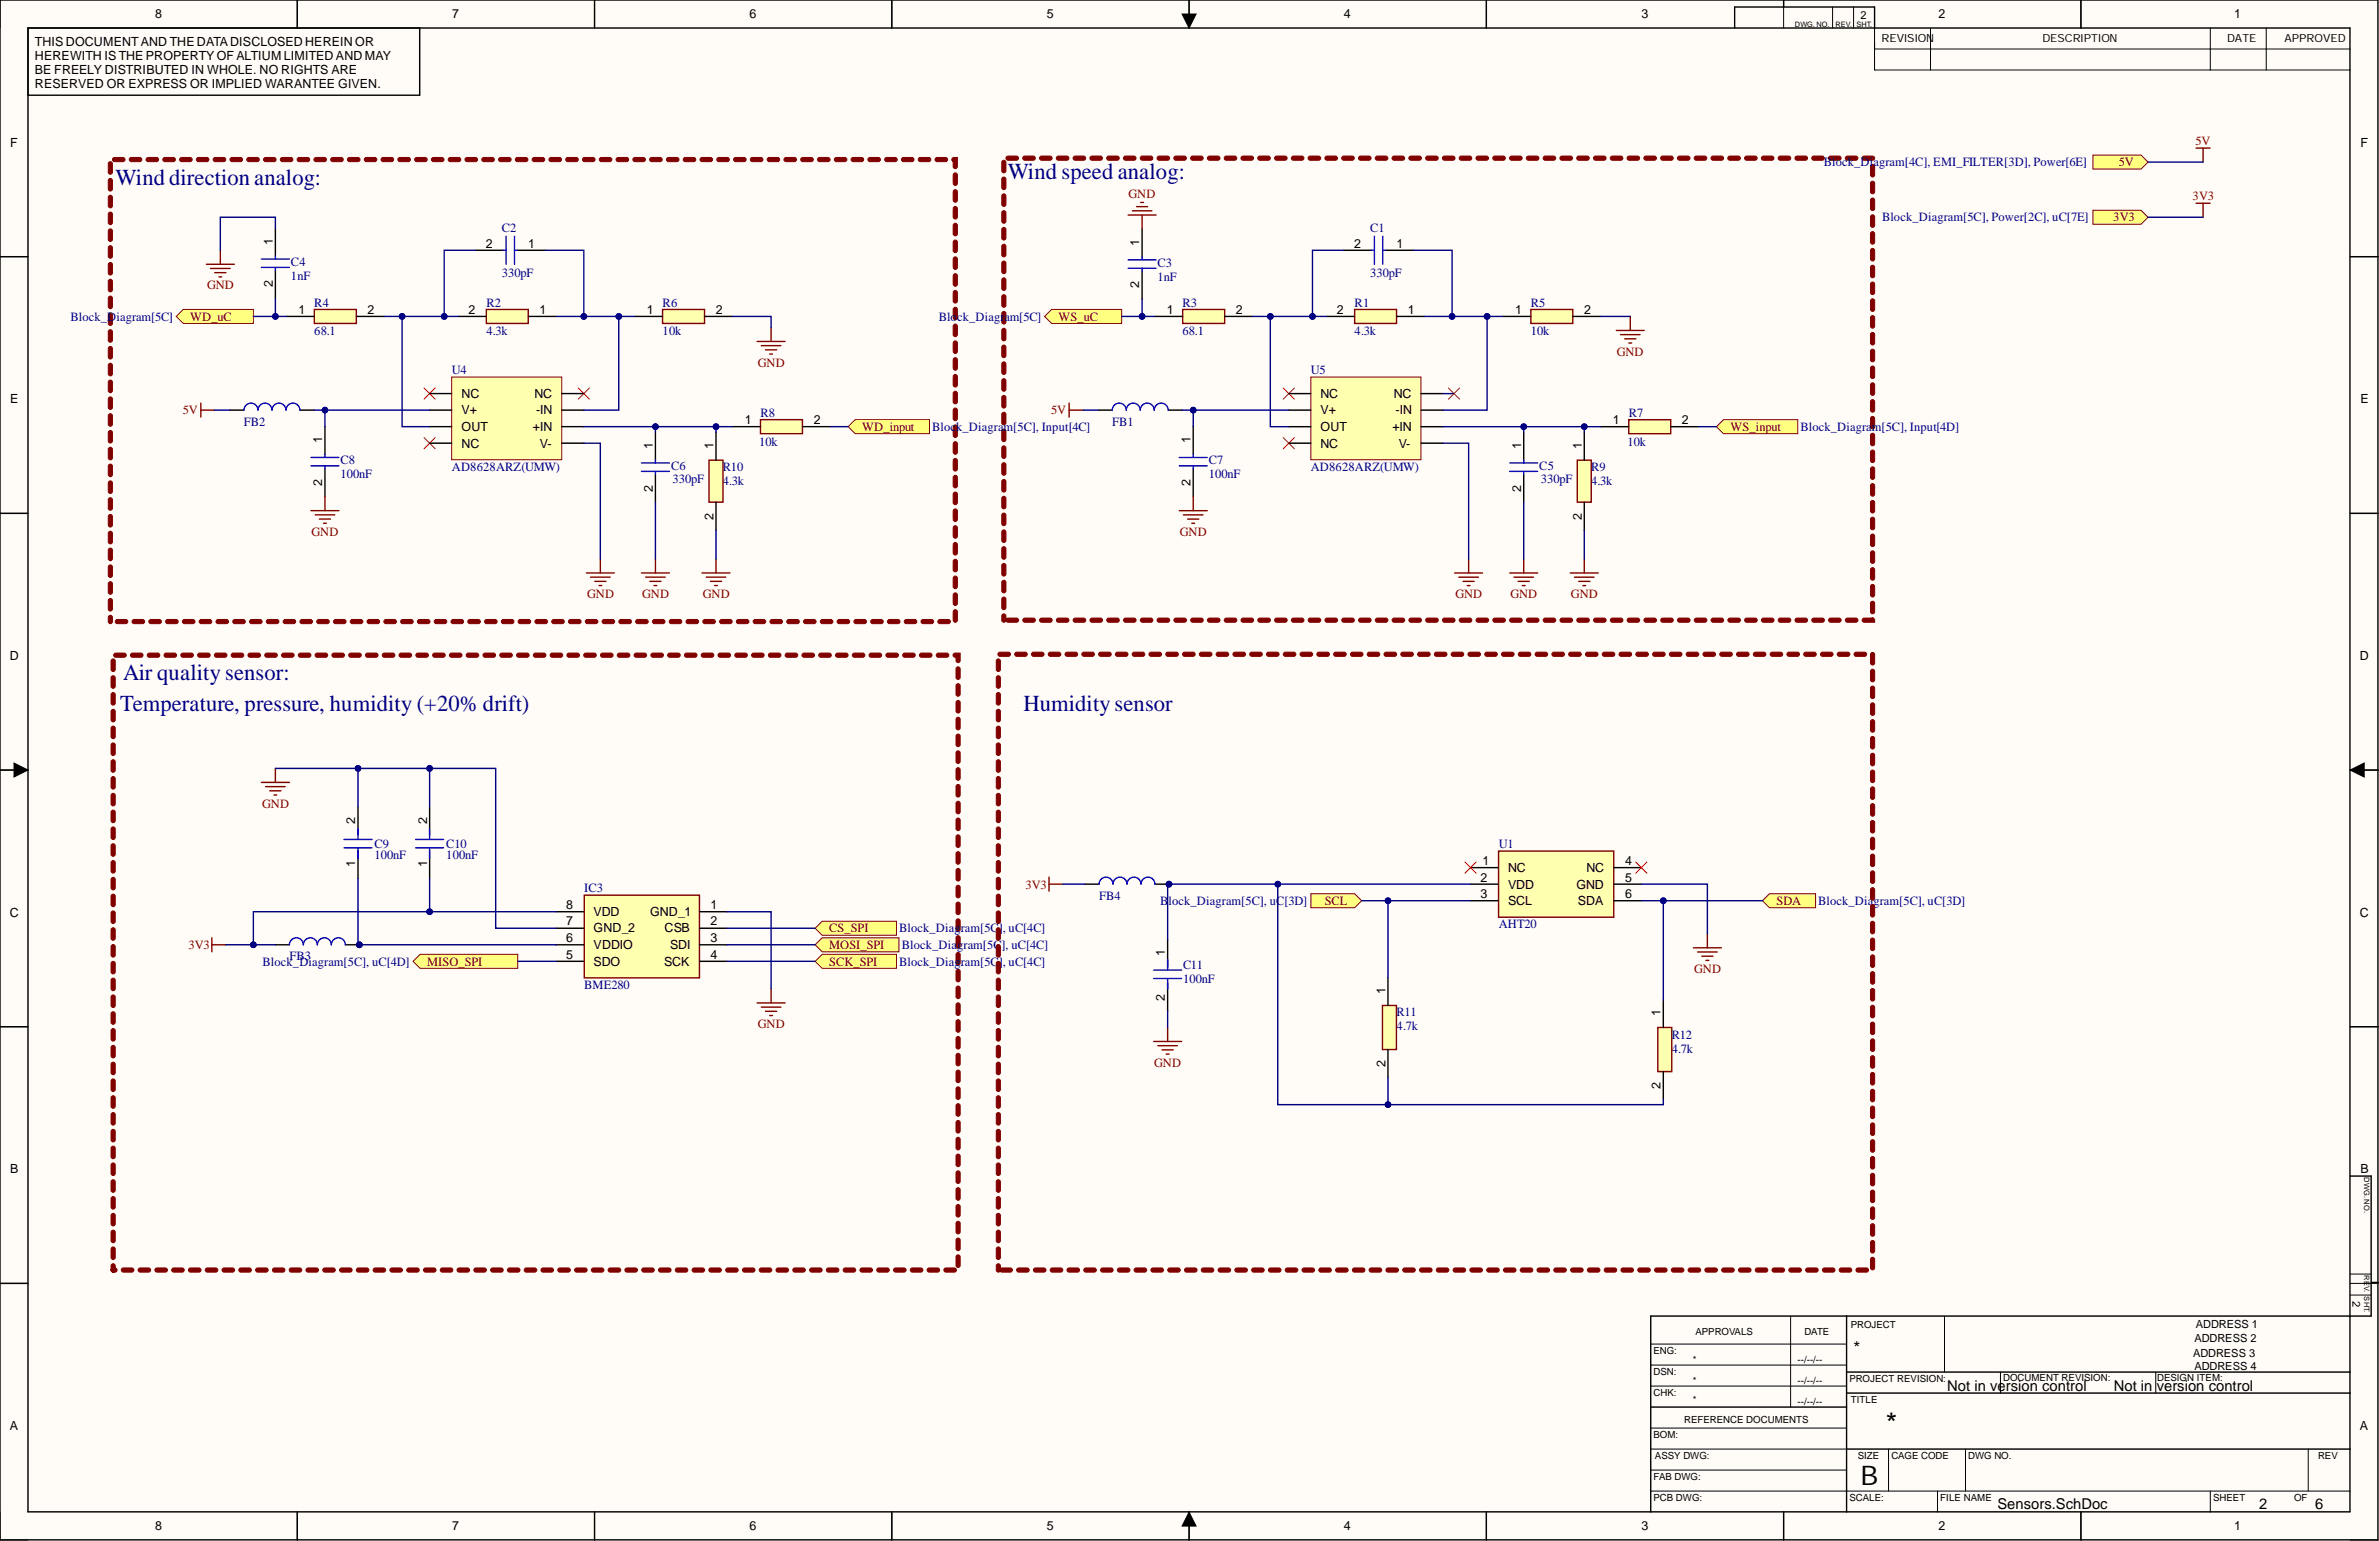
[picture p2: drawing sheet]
<svg xmlns="http://www.w3.org/2000/svg" width="431mm" height="279mm" viewBox="0 0 431 279" stroke-linecap="round" stroke-linejoin="round" font-family="sans-serif">
<defs><g id="words">
<text font-size="5.4" x="342" y="260">*</text>
<text font-size="4.9" x="337.4" y="269.3">B</text>
<g font-size="4.1" fill="#000080">
<text x="21" y="33.5">Wind direction analog:</text>
<text x="182.8" y="32.5">Wind speed analog:</text>
<text x="22.3" y="123.3">Air quality sensor:</text>
<text x="21.8" y="128.9">Temperature, pressure, humidity (+20% drift)</text>
<text x="185.6" y="128.9">Humiditysensor</text>
</g>
<text font-size="3.2" x="336.2" y="245.6">*</text>
<g font-size="2.7">
<text x="353.2" y="252.2">Not in version control</text>
<text x="383.3" y="252.2">Not in version control</text>
<text x="362.3" y="273.6">Sensors.SchDoc</text>
<text x="409.7" y="273.6">2</text>
<text x="419.9" y="273.6">6</text>
</g>
<g font-size="2.3">
<text x="28.2" y="3.3">8</text>
<text x="82" y="3.3">7</text>
<text x="135.9" y="3.3">6</text>
<text x="189.9" y="3.3">5</text>
<text x="243.7" y="3.3">4</text>
<text x="297.7" y="3.3">3</text>
<text x="351.5" y="3.3">2</text>
<text x="405.2" y="3.3">1</text>
<text x="6.3" y="8.4">THIS DOCUMENTAND THE DATADISCLOSED HEREIN OR</text>
<text x="6.3" y="10.9">HEREWITH IS THE PROPERTY OF ALTIUM LIMITED AND MAY</text>
<text x="6.3" y="13.5">BE FREELY DISTRIBUTED IN WHOLE. NO RIGHTS ARE</text>
<text x="6.3" y="16">RESERVED OR EXPRESS OR IMPLIED WARANTEE GIVEN.</text>
<text x="1.9" y="26.6">F</text>
<text x="428.1" y="26.6">F</text>
<text x="49.5" y="44.4" transform="rotate(-90 49.5 44.4)">1</text>
<text x="88.1" y="44.9">2</text>
<text x="95.8" y="44.9">1</text>
<text x="206.6" y="44.6" transform="rotate(-90 206.6 44.6)">1</text>
<text x="245.6" y="44.9">2</text>
<text x="253.3" y="44.9">1</text>
<text x="49.5" y="52.1" transform="rotate(-90 49.5 52.1)">2</text>
<text x="206.6" y="52.3" transform="rotate(-90 206.6 52.3)">2</text>
<text x="54.1" y="56.9">1</text>
<text x="66.6" y="56.9">2</text>
<text x="85" y="56.9">2</text>
<text x="97.8" y="56.9">1</text>
<text x="117.3" y="56.9">1</text>
<text x="129.8" y="56.9">2</text>
<text x="211.6" y="56.9">1</text>
<text x="224.1" y="56.9">2</text>
<text x="242.5" y="56.9">2</text>
<text x="255.3" y="56.9">1</text>
<text x="274.8" y="56.9">1</text>
<text x="287.3" y="56.9">2</text>
<text x="1.9" y="73.1">E</text>
<text x="83.7" y="72.2">NC</text>
<text x="83.7" y="75.1">V+</text>
<text x="96.9" y="72.2">NC</text>
<text x="97.3" y="75.1">-IN</text>
<text x="135.1" y="76.8">1</text>
<text x="147.6" y="76.8">2</text>
<text x="239.5" y="72.2">NC</text>
<text x="239.5" y="75.1">V+</text>
<text x="252.8" y="72.2">NC</text>
<text x="253.1" y="75.1">-IN</text>
<text x="292.5" y="76.8">1</text>
<text x="305" y="76.8">2</text>
<text x="428.1" y="73.1">E</text>
<text x="58.4" y="80.4" transform="rotate(-90 58.4 80.4)">1</text>
<text x="83.7" y="78.1">OUT</text>
<text x="83.7" y="81.1">NC</text>
<text x="96.7" y="78.1">+IN</text>
<text x="97.9" y="81.1">V-</text>
<text x="118.4" y="81.4" transform="rotate(-90 118.4 81.4)">1</text>
<text x="129.4" y="81.4" transform="rotate(-90 129.4 81.4)">1</text>
<text x="215.9" y="80.4" transform="rotate(-90 215.9 80.4)">1</text>
<text x="239.5" y="78.1">OUT</text>
<text x="239.5" y="81.1">NC</text>
<text x="252.5" y="78.1">+IN</text>
<text x="253.7" y="81.1">V-</text>
<text x="275.9" y="81.4" transform="rotate(-90 275.9 81.4)">1</text>
<text x="286.9" y="81.4" transform="rotate(-90 286.9 81.4)">1</text>
<text x="58.4" y="88.2" transform="rotate(-90 58.4 88.2)">2</text>
<text x="118.4" y="89.2" transform="rotate(-90 118.4 89.2)">2</text>
<text x="215.9" y="88.2" transform="rotate(-90 215.9 88.2)">2</text>
<text x="275.9" y="89.2" transform="rotate(-90 275.9 89.2)">2</text>
<text x="129.4" y="94.3" transform="rotate(-90 129.4 94.3)">2</text>
<text x="286.9" y="94.3" transform="rotate(-90 286.9 94.3)">2</text>
<text x="1.8" y="119.6">D</text>
<text x="428" y="119.6">D</text>
<text x="64.4" y="149.3" transform="rotate(-90 64.4 149.3)">2</text>
<text x="77.5" y="149.3" transform="rotate(-90 77.5 149.3)">2</text>
<text x="64.4" y="157.1" transform="rotate(-90 64.4 157.1)">1</text>
<text x="77.5" y="157.1" transform="rotate(-90 77.5 157.1)">1</text>
<text x="268.5" y="159.8">2</text>
<text x="268.8" y="156.8">1</text>
<text x="273.5" y="161.1">VDD</text>
<text x="273.5" y="158.1">NC</text>
<text x="285.9" y="161.1">GND</text>
<text x="287.7" y="158.1">NC</text>
<text x="294.7" y="156.8">4</text>
<text x="294.7" y="159.8">5</text>
<text x="1.8" y="166.2">C</text>
<text x="102.7" y="167.8">7</text>
<text x="102.7" y="164.8">8</text>
<text x="107.7" y="166.1">VDD</text>
<text x="117.9" y="166.1">GND_1</text>
<text x="128.9" y="164.8">1</text>
<text x="128.9" y="167.8">2</text>
<text x="268.5" y="162.8">3</text>
<text x="273.5" y="164.1">SCL</text>
<text x="286.2" y="164.1">SDA</text>
<text x="294.7" y="162.8">6</text>
<text x="428" y="166.2">C</text>
<text x="102.7" y="173.8">5</text>
<text x="102.7" y="170.8">6</text>
<text x="107.7" y="172.1">VDDIO</text>
<text x="107.7" y="169.1">GND_2</text>
<text x="120.5" y="169.1">CSB</text>
<text x="121.5" y="172.1">SDI</text>
<text x="128.9" y="170.8">3</text>
<text x="128.9" y="173.8">4</text>
<text x="211.3" y="173.4" transform="rotate(-90 211.3 173.4)">1</text>
<text x="107.7" y="175.1">SDO</text>
<text x="120.4" y="175.1">SCK</text>
<text x="211.3" y="181.4" transform="rotate(-90 211.3 181.4)">2</text>
<text x="251.3" y="180.2" transform="rotate(-90 251.3 180.2)">1</text>
<text x="301.1" y="184.3" transform="rotate(-90 301.1 184.3)">1</text>
<text x="251.3" y="193.4" transform="rotate(-90 251.3 193.4)">2</text>
<text x="301.1" y="197.5" transform="rotate(-90 301.1 197.5)">2</text>
<text x="1.9" y="212.7">B</text>
<text x="428.1" y="212.7">B</text>
<text x="1.8" y="259.3">A</text>
<text x="428" y="259.3">A</text>
<text x="28.2" y="277.5">8</text>
<text x="82" y="277.5">7</text>
<text x="135.9" y="277.5">6</text>
<text x="189.9" y="277.5">5</text>
<text x="243.7" y="277.5">4</text>
<text x="297.7" y="277.5">3</text>
<text x="351.5" y="277.5">2</text>
<text x="405.2" y="277.5">1</text>
</g>
<g font-size="2.3" fill="#800000">
<text x="398.1" y="26.3">5V</text>
<text x="204.7" y="36">GND</text>
<text x="384.3" y="30.1">5V</text>
<text x="383.3" y="40.1">3V3</text>
<text x="397.6" y="36.3">3V3</text>
<text x="37.5" y="52.5">GND</text>
<text x="34.5" y="58.1">WD_uC</text>
<text x="192" y="58.1">WS_uC</text>
<text x="293.2" y="64.5">GND</text>
<text x="137.4" y="66.5">GND</text>
<text x="33.2" y="75.1">5V</text>
<text x="190.6" y="75.1">5V</text>
<text x="156.4" y="78.1">WD_input</text>
<text x="313.8" y="78.1">WS_input</text>
<text x="56.5" y="97.1">GND</text>
<text x="214" y="97.1">GND</text>
<text x="106.5" y="108.5">GND</text>
<text x="116.5" y="108.5">GND</text>
<text x="127.4" y="108.5">GND</text>
<text x="263.9" y="108.5">GND</text>
<text x="273.9" y="108.5">GND</text>
<text x="284.9" y="108.5">GND</text>
<text x="47.5" y="146.5">GND</text>
<text x="186" y="161.1">3V3</text>
<text x="240.3" y="164.1">SCL</text>
<text x="322.2" y="164.1">SDA</text>
<text x="34.2" y="172.1">3V3</text>
<text x="150.4" y="169.1">CS_SPI</text>
<text x="150.4" y="172.1">MOSI_SPI</text>
<text x="77.5" y="175.1">MISO_SPI</text>
<text x="150.4" y="175.1">SCK_SPI</text>
<text x="307.2" y="176.4">GND</text>
<text x="137.4" y="186.4">GND</text>
<text x="209.3" y="193.4">GND</text>
</g>
<g font-size="2.3" fill="#000080">
<text x="330.7" y="30.1">Block_Diagram[4C], EMI_FILTER[3D], Power[6E]</text>
<text x="341.3" y="40.1">Block_Diagram[5C], Power[2C], uC[7E]</text>
<text x="91" y="42.1">C2</text>
<text x="248.5" y="42.1">C1</text>
<text x="52.8" y="50.8">1nF</text>
<text x="52.8" y="48.2">C4</text>
<text x="91" y="50.2">330pF</text>
<text x="209.9" y="50.9">1nF</text>
<text x="209.9" y="48.4">C3</text>
<text x="248.5" y="50.2">330pF</text>
<text x="12.8" y="58.1">Block_Diagram[5C]</text>
<text x="57" y="55.6">R4</text>
<text x="88.2" y="55.6">R2</text>
<text x="120.2" y="55.6">R6</text>
<text x="170.2" y="58.1">Block_Diagram[5C]</text>
<text x="214.5" y="55.6">R3</text>
<text x="245.7" y="55.6">R1</text>
<text x="277.6" y="55.6">R5</text>
<text x="57" y="60.7">68.1</text>
<text x="88.2" y="60.7">4.3k</text>
<text x="120.2" y="60.7">10k</text>
<text x="214.5" y="60.7">68.1</text>
<text x="245.7" y="60.7">4.3k</text>
<text x="277.6" y="60.7">10k</text>
<text x="81.9" y="67.9">U4</text>
<text x="237.7" y="67.9">U5</text>
<text x="44.2" y="77.2">FB2</text>
<text x="137.9" y="75.6">R8</text>
<text x="201.7" y="77.2">FB1</text>
<text x="295.4" y="75.6">R7</text>
<text x="137.7" y="80.9">10k</text>
<text x="169.1" y="78.1">Block_Diagram[5C], Input[4C]</text>
<text x="295.1" y="80.9">10k</text>
<text x="326.5" y="78.1">Block_Diagram[5C], Input[4D]</text>
<text x="61.7" y="86.7">100nF</text>
<text x="61.7" y="84.2">C8</text>
<text x="81.9" y="85.4">AD8628ARZ(UMW)</text>
<text x="121.7" y="85.2">C6</text>
<text x="121.9" y="87.5">330pF</text>
<text x="131.1" y="88">4.3k</text>
<text x="131.1" y="85.5">R10</text>
<text x="219.2" y="86.7">100nF</text>
<text x="219.2" y="84.2">C7</text>
<text x="237.7" y="85.4">AD8628ARZ(UMW)</text>
<text x="279.2" y="85.2">C5</text>
<text x="279.4" y="87.5">330pF</text>
<text x="288.5" y="88">4.3k</text>
<text x="288.5" y="85.5">R9</text>
<text x="67.9" y="155.8">100nF</text>
<text x="67.9" y="153.8">C9</text>
<text x="80.9" y="155.8">100nF</text>
<text x="80.9" y="153.8">C10</text>
<text x="271.8" y="153.8">U1</text>
<text x="106" y="161.8">IC3</text>
<text x="199.3" y="163.1">FB4</text>
<text x="210.4" y="164.1">Block_Diagram[5C], uC[3D]</text>
<text x="329.7" y="164.1">Block_Diagram[5C], uC[3D]</text>
<text x="163" y="169.1">Block_Diagram[5C], uC[4C]</text>
<text x="163.6" y="172.1">Block_Diagram[5C], uC[4C]</text>
<text x="271.8" y="168.3">AHT20</text>
<text x="47.6" y="175.1">Block_Diagram[5C], uC[4D]</text>
<text x="52.5" y="174.1">FB3</text>
<text x="106" y="179.3">BME280</text>
<text x="163" y="175.1">Block_Diagram[5C], uC[4C]</text>
<text x="214.5" y="178.3">100nF</text>
<text x="214.5" y="175.7">C11</text>
<text x="253.3" y="184.3">R11</text>
<text x="253.3" y="186.8">4.7k</text>
<text x="303.2" y="190.9">4.7k</text>
<text x="303.2" y="188.4">R12</text>
</g>
<g font-size="2">
<text x="337.4" y="3.4">2</text>
<text x="341.2" y="7.7">REVISION</text>
<text x="370.4" y="7.7">DESCRIPTION</text>
<text x="403.9" y="7.7">DATE</text>
<text x="414.3" y="7.7">APPROVED</text>
<text x="426.6" y="235.8" transform="rotate(90 426.6 235.8)">2</text>
<text x="398" y="243.4">ADDRESS 2</text>
<text x="398.2" y="240.7">ADDRESS 1</text>
<text x="397.7" y="246.1">ADDRESS 3</text>
<text x="398" y="248.3">ADDRESS 4</text>
</g>
<g font-size="1.8">
<text x="299.9" y="245.6">ENG:</text>
<text x="307.5" y="242">APPROVALS</text>
<text x="327.3" y="242">DATE</text>
<text x="335.7" y="240.7">PROJECT</text>
<text x="299.9" y="249.4">DSN:</text>
<text x="307" y="247.1">*</text>
<text x="307" y="250.9">*</text>
<text x="326" y="247.1">--/--/--</text>
<text x="326" y="250.9">--/--/--</text>
<text x="335.4" y="250.6">PROJECT REVISION:</text>
<text x="363.3" y="250.4">DOCUMENT REVISION:</text>
<text x="391.2" y="250.4">DESIGN ITEM:</text>
<text x="299.9" y="253.2">CHK:</text>
<text x="305.5" y="258">REFERENCE DOCUMENTS</text>
<text x="307" y="254.4">*</text>
<text x="326" y="254.7">--/--/--</text>
<text x="335.7" y="254.4">TITLE</text>
<text x="299.9" y="260.8">BOM:</text>
<text x="299.9" y="268.4">FAB DWG:</text>
<text x="300.1" y="264.6">ASSY DWG:</text>
<text x="336.9" y="264.6">SIZE</text>
<text x="343" y="264.6">CAGE CODE</text>
<text x="357" y="264.6">DWG NO.</text>
<text x="420.4" y="264.6">REV</text>
<text x="299.9" y="272.2">PCB DWG:</text>
<text x="335.4" y="272.2">SCALE:</text>
<text x="351.9" y="272.2">FILE NAME</text>
<text x="401.4" y="272.2">SHEET</text>
<text x="416.1" y="272.2">OF</text>
</g>
<g font-size="1.4">
<text x="325.5" y="4.8">DWG. NO.</text>
<text x="332.9" y="4.8">REV.</text>
<text x="336.7" y="4.8">SHT.</text>
</g>
<g font-size="1.3">
<text x="428.8" y="213.5" transform="rotate(90 428.8 213.5)">DWG. NO.</text>
<text x="428.8" y="231.3" transform="rotate(90 428.8 231.3)">REV.</text>
<text x="428.8" y="235.1" transform="rotate(90 428.8 235.1)">SHT.</text>
</g>
</g></defs>
<g fill="#fffcf8">
<path d="M0 0h431.3v279.2h-431.3z" fill-rule="evenodd"/>
<path d="M5.1 5.1h421.1v269.1h-421.1z" fill-rule="evenodd"/>
</g>
<g fill="none" stroke="#000" stroke-width=".18">
<path d="M0 0v5.1M53.9 0v5.1M107.8 0v5.1M161.7 0v5.1M214.4 2.5h2.5l-1.3 2.6zM215.6 0v5.1M269.6 0v5.1M323.5 0v5.1M332.4 1.3v3.8M336.2 1.3v3.8M340 5.1v7.6h86.2M340 8.9h86.2"/>
<path d="M350.1 5.1v7.6M377.4 0v5.1M400.9 5.1v7.6M411 5.1v7.6M0 46.5h5.1M426.2 46.5h5.1M0 93.1h5.1M426.2 93.1h5.1M0 139.6h5.1M2.5 138.3l2.6 1.3-2.6 1.3zM426.2 139.6l2.6-1.3v2.6zM426.2 139.6h5.1"/>
<path d="M0 186.2h5.1M426.2 186.2h5.1M0 232.7h5.1M324.7 238.6v16.5M352.6 238.6v10.2M426.2 232.7h5.1M426.2 234.8h3.8M426.2 231h3.8M299.4 247.5h35.5M299.4 243.7h35.5M299.4 251.3h35.5M299.4 258.9h35.5"/>
<path d="M362.8 248.8v3.8M391 248.8v3.8M0 274.2v5h5.1M53.9 274.2v5M107.8 274.2v5M161.7 274.2v5M215.6 274.2l1.3 2.5h-2.5zM215.6 274.2v5M269.6 274.2v5M299.4 270.3h126.8M299.4 262.7h35.5M299.4 266.5h35.5"/>
<path d="M323.5 274.2v5M342.5 262.7v7.6M351.4 270.3v3.9M356.5 262.7v7.6M377.4 274.2v5M400.9 270.3v3.9M418.6 262.7v7.6M426.2 279.2h5.1"/>
</g>
<g fill="none" stroke="#000" stroke-width=".26">
<path d="M0 0h431.3v279.2h-431.3zM5.1 5.1h421.1v269h-421.1zM53.9 0v5.1M76.1 5.1v12.2h-71M107.8 0v5.1M161.7 0v5.1M215.6 0v5.1M269.6 0v5.1M314.6 5.1v-3.8h25.4v3.8M323.5 0v1.3M377.4 0v5.1M0 46.5h5.1"/>
<path d="M426.2 46.5h5.1M41.7 74.4h2.6M54.4 74.4h2.5M0 93.1h5.1M426.2 93.1h5.1M0 139.6h5.1M426.2 139.6h5.1M0 186.2h5.1M426.2 186.2h5.1M426.2 213.2h3.8v25.4h-130.6v35.6M0 232.7h5.1M334.9 238.6v35.6"/>
<path d="M430 232.5h1.3M299.4 255.1h35.5M334.9 248.8h91.3M334.9 252.6h91.3M53.9 274.2v5M107.8 274.2v5M161.7 274.2v5M215.6 274.2v5M269.6 274.2v5M323.5 274.2v5M334.9 262.7h91.3M377.4 274.2v5"/>
</g>
<path d="M214.4 2.5h2.5l-1.3 2.6zM2.5 138.3l2.6 1.3-2.6 1.3zM426.2 139.6l2.6-1.3v2.6zM215.6 274.2l1.3 2.5h-2.5z" fill="#000"/>
<path d="M38.4 170v2.6M38.4 171.3h2.6M139.8 179.3v2.5M137.3 181.8h5.1M138.1 182.6h3.5M138.8 183.4h2.1M139.6 184.1h.5" fill="none" stroke="#800000" stroke-width=".26"/>
<path d="M44.3 74.4a1.27 1.27 0 0 1 1.2-1.3 1.27 1.27 0 0 1 1.3 1.3 1.27 1.27 0 0 1 1.3-1.3 1.27 1.27 0 0 1 1.2 1.3 1.27 1.27 0 0 1 1.3-1.3 1.27 1.27 0 0 1 1.3 1.3 1.27 1.27 0 0 1 1.2-1.3 1.27 1.27 0 0 1 1.3 1.3" fill="none" stroke="#00f" stroke-width=".26"/>
<path d="M137.9 76.1h7.6v2.5h-7.6z" fill-rule="evenodd" fill="#ffffb0"/>
<g fill="none" stroke="#800000" stroke-width=".26">
<path d="M137.9 76.1h7.6v2.5h-7.6zM56.4 92.6h5.1M57.2 93.3h3.5M57.9 94.1h2M58.7 94.9h.5M58.9 90v2.6M116.3 103.9h5.1M117.1 104.6h3.5M117.9 105.4h2M118.6 106.2h.5M118.9 101.3v2.6M127.3 103.9h5.1"/>
<path d="M128.1 104.6h3.5M128.8 105.4h2.1M129.6 106.2h.5M129.8 101.3v2.6"/>
</g>
<path d="M58.9 77.4v5M118.9 78.4v5M132.8 77.4h5.1M145.5 77.4h5.1M58.9 85v5M118.9 86v5" fill="none" stroke="#000" stroke-width=".26"/>
<path d="M56.4 82.9h5.1M56.4 84.5h5.1M58.9 82.4v.5M58.9 84.5v.5M116.3 83.9h5.1M116.3 85.5h5.1M118.9 83.4v.5M118.9 85.5v.5" fill="none" stroke="#00f" stroke-width=".26"/>
<path d="M57 56.1h7.6v2.5h-7.6z" fill-rule="evenodd" fill="#ffffb0"/>
<path d="M37.4 47.9h5.1M38.2 48.7h3.5M38.9 49.4h2.1M39.7 50.2h.5M40 45.4v2.5M57 56.1h7.6v2.5h-7.6z" fill="none" stroke="#800000" stroke-width=".26"/>
<path d="M49.9 41.4v5.1M49.9 49v5.1M51.9 57.4h5.1M64.6 57.4h5.1" fill="none" stroke="#000" stroke-width=".26"/>
<path d="M47.4 47h5.1M47.4 48.5h5.1M49.9 46.5v.5M49.9 48.5v.5" fill="none" stroke="#00f" stroke-width=".26"/>
<path d="M120.2 56.1h7.6v2.5h-7.6z" fill-rule="evenodd" fill="#ffffb0"/>
<path d="M120.2 56.1h7.6v2.5h-7.6zM139.8 59.4v2.5M36.4 73.1v2.5M36.4 74.4h2.6M137.3 61.9h5.1M138.1 62.7h3.5M138.8 63.4h2.1M139.6 64.2h.5" fill="none" stroke="#800000" stroke-width=".26"/>
<path d="M86.2 45.4h5.1M93.8 45.4h5.1M115.1 57.4h5.1M127.8 57.4h5" fill="none" stroke="#000" stroke-width=".26"/>
<path d="M91.3 45.4h.5M91.8 42.8v5.1M93.3 42.8v5.1M93.3 45.4h.5" fill="none" stroke="#00f" stroke-width=".26"/>
<g fill="#800000" stroke="#800000" stroke-width=".18">
<path d="M19.7 111.7a.38 .38 0 0 1 .4-.1 .38 .38 0 0 1 .3 .3v.8a.38 .38 0 0 1-.4 .4 .38 .38 0 0 1-.4-.4zM19.7 108.7a.38 .38 0 0 1 .4-.2 .38 .38 0 0 1 .3 .4v1.5a.38 .38 0 0 1-.4 .4 .38 .38 0 0 1-.4-.4zM19.7 105.7a.38 .38 0 0 1 .4-.2 .38 .38 0 0 1 .3 .3v1.6a.38 .38 0 0 1-.4 .3 .38 .38 0 0 1-.4-.3zM19.7 102.6a.38 .38 0 0 1 .4-.2 .38 .38 0 0 1 .3 .4v1.5a.38 .38 0 0 1-.4 .4 .38 .38 0 0 1-.4-.4zM19.7 99.6a.38 .38 0 0 1 .4-.2 .38 .38 0 0 1 .3 .4v1.5a.38 .38 0 0 1-.4 .4 .38 .38 0 0 1-.4-.4zM19.7 96.5a.38 .38 0 0 1 .4-.2 .38 .38 0 0 1 .3 .4v1.5a.38 .38 0 0 1-.4 .4 .38 .38 0 0 1-.4-.4zM19.7 93.5a.38 .38 0 0 1 .4-.2 .38 .38 0 0 1 .3 .4v1.5a.38 .38 0 0 1-.4 .4 .38 .38 0 0 1-.4-.4zM19.7 90.4a.38 .38 0 0 1 .4-.2 .38 .38 0 0 1 .3 .4v1.5a.38 .38 0 0 1-.4 .4 .38 .38 0 0 1-.4-.4zM19.7 87.4a.38 .38 0 0 1 .4-.2 .38 .38 0 0 1 .3 .4v1.5a.38 .38 0 0 1-.4 .4 .38 .38 0 0 1-.4-.4zM19.7 84.3a.38 .38 0 0 1 .4-.1 .38 .38 0 0 1 .3 .3v1.5a.38 .38 0 0 1-.4 .4 .38 .38 0 0 1-.4-.4zM19.7 81.3a.38 .38 0 0 1 .4-.2 .38 .38 0 0 1 .3 .4v1.5a.38 .38 0 0 1-.4 .4 .38 .38 0 0 1-.4-.4zM19.7 78.2a.38 .38 0 0 1 .4-.1 .38 .38 0 0 1 .3 .3v1.6a.38 .38 0 0 1-.4 .3 .38 .38 0 0 1-.4-.3zM19.7 75.2a.38 .38 0 0 1 .4-.2 .38 .38 0 0 1 .3 .4v1.5a.38 .38 0 0 1-.4 .4 .38 .38 0 0 1-.4-.4zM19.7 72.1a.38 .38 0 0 1 .4-.1 .38 .38 0 0 1 .3 .3v1.6a.38 .38 0 0 1-.4 .3 .38 .38 0 0 1-.4-.3zM19.7 69.1a.38 .38 0 0 1 .4-.2 .38 .38 0 0 1 .3 .4v1.5a.38 .38 0 0 1-.4 .4 .38 .38 0 0 1-.4-.4zM19.7 66.1a.38 .38 0 0 1 .4-.2 .38 .38 0 0 1 .3 .3v1.6a.38 .38 0 0 1-.4 .3 .38 .38 0 0 1-.4-.3zM19.7 63a.38 .38 0 0 1 .4-.2 .38 .38 0 0 1 .3 .4v1.5a.38 .38 0 0 1-.4 .4 .38 .38 0 0 1-.4-.4zM19.7 60a.38 .38 0 0 1 .4-.2 .38 .38 0 0 1 .3 .4v1.5a.38 .38 0 0 1-.4 .4 .38 .38 0 0 1-.4-.4zM19.7 56.9a.38 .38 0 0 1 .4-.2 .38 .38 0 0 1 .3 .4v1.5a.38 .38 0 0 1-.4 .4 .38 .38 0 0 1-.4-.4zM19.7 53.9a.38 .38 0 0 1 .4-.2 .38 .38 0 0 1 .3 .4v1.5a.38 .38 0 0 1-.4 .4 .38 .38 0 0 1-.4-.4zM19.7 50.8a.38 .38 0 0 1 .4-.2 .38 .38 0 0 1 .3 .4v1.5a.38 .38 0 0 1-.4 .4 .38 .38 0 0 1-.4-.4zM19.7 47.8a.38 .38 0 0 1 .4-.2 .38 .38 0 0 1 .3 .4v1.5a.38 .38 0 0 1-.4 .4 .38 .38 0 0 1-.4-.4zM19.7 44.7a.38 .38 0 0 1 .4-.1 .38 .38 0 0 1 .3 .3v1.5a.38 .38 0 0 1-.4 .4 .38 .38 0 0 1-.4-.4zM19.7 41.7a.38 .38 0 0 1 .4-.2 .38 .38 0 0 1 .3 .4v1.5a.38 .38 0 0 1-.4 .4 .38 .38 0 0 1-.4-.4zM19.7 38.6a.38 .38 0 0 1 .4-.1 .38 .38 0 0 1 .3 .3v1.6a.38 .38 0 0 1-.4 .3 .38 .38 0 0 1-.4-.3zM19.7 35.6a.38 .38 0 0 1 .4-.2 .38 .38 0 0 1 .3 .4v1.5a.38 .38 0 0 1-.4 .4 .38 .38 0 0 1-.4-.4zM19.7 32.5a.38 .38 0 0 1 .4-.1 .38 .38 0 0 1 .3 .3v1.6a.38 .38 0 0 1-.4 .3 .38 .38 0 0 1-.4-.3zM19.7 29.5a.38 .38 0 0 1 .4-.2 .38 .38 0 0 1 .3 .4v1.5a.38 .38 0 0 1-.4 .4 .38 .38 0 0 1-.4-.4zM20.4 28.7l.4-.2h1.5a.38 .38 0 0 1 .4 .4 .38 .38 0 0 1-.4 .4h-1.5a.38 .38 0 0 1-.4-.6zM23.5 28.7l.3-.2h1.5a.38 .38 0 0 1 .4 .4 .38 .38 0 0 1-.4 .4h-1.5a.38 .38 0 0 1-.3-.6zM26.5 28.7l.4-.2h1.5a.38 .38 0 0 1 .4 .4 .38 .38 0 0 1-.4 .4h-1.5a.38 .38 0 0 1-.4-.6zM29.6 28.7l.3-.2h1.5a.38 .38 0 0 1 .4 .4 .38 .38 0 0 1-.4 .4h-1.5a.38 .38 0 0 1-.3-.6zM32.6 28.7l.3-.2h1.6a.38 .38 0 0 1 .4 .4 .38 .38 0 0 1-.4 .4h-1.6a.38 .38 0 0 1-.3-.6zM35.7 28.7l.3-.2h1.5a.38 .38 0 0 1 .4 .4 .38 .38 0 0 1-.4 .4h-1.5a.38 .38 0 0 1-.3-.6zM38.7 28.7l.3-.2h1.6a.38 .38 0 0 1 .3 .4 .38 .38 0 0 1-.3 .4h-1.6a.38 .38 0 0 1-.3-.6zM41.8 28.7l.3-.2h1.5a.38 .38 0 0 1 .4 .4 .38 .38 0 0 1-.4 .4h-1.5a.38 .38 0 0 1-.3-.6zM44.8 28.7l.3-.2h1.5a.38 .38 0 0 1 .4 .4 .38 .38 0 0 1-.4 .4h-1.5a.38 .38 0 0 1-.3-.6zM47.8 28.7l.4-.2h1.5a.38 .38 0 0 1 .4 .4 .38 .38 0 0 1-.4 .4h-1.5a.38 .38 0 0 1-.4-.6zM50.9 28.7l.3-.2h1.5a.38 .38 0 0 1 .4 .4 .38 .38 0 0 1-.4 .4h-1.5a.38 .38 0 0 1-.3-.6zM53.9 28.7l.4-.2h1.5a.38 .38 0 0 1 .4 .4 .38 .38 0 0 1-.4 .4h-1.5a.38 .38 0 0 1-.4-.6zM57 28.7l.3-.2h1.5a.38 .38 0 0 1 .4 .4 .38 .38 0 0 1-.4 .4h-1.5a.38 .38 0 0 1-.3-.6zM60 28.7l.3-.2h1.6a.38 .38 0 0 1 .4 .4 .38 .38 0 0 1-.4 .4h-1.6a.38 .38 0 0 1-.3-.6zM63.1 28.7l.3-.2h1.5a.38 .38 0 0 1 .4 .4 .38 .38 0 0 1-.4 .4h-1.5a.38 .38 0 0 1-.3-.6zM66.1 28.7l.3-.2h1.6a.38 .38 0 0 1 .3 .4 .38 .38 0 0 1-.3 .4h-1.6a.38 .38 0 0 1-.3-.6zM69.2 28.7l.3-.2h1.5a.38 .38 0 0 1 .4 .4 .38 .38 0 0 1-.4 .4h-1.5a.38 .38 0 0 1-.3-.6zM72.2 28.7l.3-.2h1.5a.38 .38 0 0 1 .4 .4 .38 .38 0 0 1-.4 .4h-1.5a.38 .38 0 0 1-.3-.6zM75.2 28.7l.4-.2h1.5a.38 .38 0 0 1 .4 .4 .38 .38 0 0 1-.4 .4h-1.5a.38 .38 0 0 1-.4-.6zM78.3 28.7l.3-.2h1.5a.38 .38 0 0 1 .4 .4 .38 .38 0 0 1-.4 .4h-1.5a.38 .38 0 0 1-.3-.6zM81.3 28.7l.4-.2h1.5a.38 .38 0 0 1 .4 .4 .38 .38 0 0 1-.4 .4h-1.5a.38 .38 0 0 1-.4-.6zM84.4 28.7l.3-.2h1.5a.38 .38 0 0 1 .4 .4 .38 .38 0 0 1-.4 .4h-1.5a.38 .38 0 0 1-.3-.6zM87.4 28.7l.3-.2h1.6a.38 .38 0 0 1 .4 .4 .38 .38 0 0 1-.4 .4h-1.6a.38 .38 0 0 1-.3-.6zM90.5 28.7l.3-.2h1.5a.38 .38 0 0 1 .4 .4 .38 .38 0 0 1-.4 .4h-1.5a.38 .38 0 0 1-.3-.6zM93.5 28.7l.3-.2h1.6a.38 .38 0 0 1 .3 .4 .38 .38 0 0 1-.3 .4h-1.6a.38 .38 0 0 1-.3-.6zM96.6 28.7l.3-.2h1.5a.38 .38 0 0 1 .4 .4 .38 .38 0 0 1-.4 .4h-1.5a.38 .38 0 0 1-.3-.6zM99.6 28.7l.3-.2h1.5a.38 .38 0 0 1 .4 .4 .38 .38 0 0 1-.4 .4h-1.5a.38 .38 0 0 1-.3-.6zM102.6 28.7l.4-.2h1.5a.38 .38 0 0 1 .4 .4 .38 .38 0 0 1-.4 .4h-1.5a.38 .38 0 0 1-.4-.6zM105.7 28.7l.3-.2h1.5a.38 .38 0 0 1 .4 .4 .38 .38 0 0 1-.4 .4h-1.5a.38 .38 0 0 1-.3-.6zM108.7 28.7l.4-.2h1.5a.38 .38 0 0 1 .4 .4 .38 .38 0 0 1-.4 .4h-1.5a.38 .38 0 0 1-.4-.6zM111.8 28.7l.3-.2h1.5a.38 .38 0 0 1 .4 .4 .38 .38 0 0 1-.4 .4h-1.5a.38 .38 0 0 1-.3-.6zM114.8 28.7l.3-.2h1.6a.38 .38 0 0 1 .4 .4 .38 .38 0 0 1-.4 .4h-1.6a.38 .38 0 0 1-.3-.6zM117.9 28.7l.3-.2h1.5a.38 .38 0 0 1 .4 .4 .38 .38 0 0 1-.4 .4h-1.5a.38 .38 0 0 1-.3-.6zM120.9 28.7l.3-.2h1.6a.38 .38 0 0 1 .3 .4 .38 .38 0 0 1-.3 .4h-1.6a.38 .38 0 0 1-.3-.6zM124 28.7l.3-.2h1.5a.38 .38 0 0 1 .4 .4 .38 .38 0 0 1-.4 .4h-1.5a.38 .38 0 0 1-.3-.6zM127 28.7l.3-.2h1.5a.38 .38 0 0 1 .4 .4 .38 .38 0 0 1-.4 .4h-1.5a.38 .38 0 0 1-.3-.6zM130 28.7l.4-.2h1.5a.38 .38 0 0 1 .4 .4 .38 .38 0 0 1-.4 .4h-1.5a.38 .38 0 0 1-.4-.6zM133.1 28.7l.3-.2h1.5a.38 .38 0 0 1 .4 .4 .38 .38 0 0 1-.4 .4h-1.5a.38 .38 0 0 1-.3-.6zM136.1 28.7l.4-.2h1.5a.38 .38 0 0 1 .4 .4 .38 .38 0 0 1-.4 .4h-1.5a.38 .38 0 0 1-.4-.6zM139.2 28.7l.3-.2h1.5a.38 .38 0 0 1 .4 .4 .38 .38 0 0 1-.4 .4h-1.5a.38 .38 0 0 1-.3-.6zM142.2 28.7l.3-.2h1.6a.38 .38 0 0 1 .4 .4 .38 .38 0 0 1-.4 .4h-1.6a.38 .38 0 0 1-.3-.6zM145.3 28.7l.3-.2h1.5a.38 .38 0 0 1 .4 .4 .38 .38 0 0 1-.4 .4h-1.5a.38 .38 0 0 1-.3-.6zM148.3 28.7l.3-.2h1.6a.38 .38 0 0 1 .3 .4 .38 .38 0 0 1-.3 .4h-1.6a.38 .38 0 0 1-.3-.6zM151.4 28.7l.3-.2h1.5a.38 .38 0 0 1 .4 .4 .38 .38 0 0 1-.4 .4h-1.5a.38 .38 0 0 1-.3-.6zM154.4 28.7l.3-.2h1.5a.38 .38 0 0 1 .4 .4 .38 .38 0 0 1-.4 .4h-1.5a.38 .38 0 0 1-.3-.6zM157.4 28.7l.4-.2h1.5a.38 .38 0 0 1 .4 .4 .38 .38 0 0 1-.4 .4h-1.5a.38 .38 0 0 1-.4-.6zM160.5 28.7l.3-.2h1.5a.38 .38 0 0 1 .4 .4 .38 .38 0 0 1-.4 .4h-1.5a.38 .38 0 0 1-.3-.6zM163.5 28.7l.4-.2h1.5a.38 .38 0 0 1 .4 .4 .38 .38 0 0 1-.4 .4h-1.5a.38 .38 0 0 1-.4-.6zM166.6 28.7l.3-.2h1.5a.38 .38 0 0 1 .4 .4 .38 .38 0 0 1-.4 .4h-1.5a.38 .38 0 0 1-.3-.6zM169.6 28.7l.3-.2h1.6a.38 .38 0 0 1 .4 .4 .38 .38 0 0 1-.4 .4h-1.6a.38 .38 0 0 1-.3-.6zM172.7 28.7l.3-.2h.6v1.7a.38 .38 0 0 1-.4 .4 .38 .38 0 0 1-.3-.4v-1.3l.3 .4a.46 .46 0 0 1-.6-.4zM172.9 31.5a.38 .38 0 0 1 .4-.1 .38 .38 0 0 1 .3 .3v1.5a.38 .38 0 0 1-.4 .4 .38 .38 0 0 1-.3-.4zM172.9 34.6a.38 .38 0 0 1 .4-.2 .38 .38 0 0 1 .3 .4v1.5a.38 .38 0 0 1-.4 .4 .38 .38 0 0 1-.3-.4zM172.9 37.6a.38 .38 0 0 1 .4-.2 .38 .38 0 0 1 .3 .4v1.5a.38 .38 0 0 1-.4 .4 .38 .38 0 0 1-.3-.4zM172.9 40.7a.38 .38 0 0 1 .4-.2 .38 .38 0 0 1 .3 .4v1.5a.38 .38 0 0 1-.4 .4 .38 .38 0 0 1-.3-.4zM172.9 43.7a.38 .38 0 0 1 .4-.2 .38 .38 0 0 1 .3 .4v1.5a.38 .38 0 0 1-.4 .4 .38 .38 0 0 1-.3-.4zM172.9 46.8a.38 .38 0 0 1 .4-.2 .38 .38 0 0 1 .3 .4v1.5a.38 .38 0 0 1-.4 .4 .38 .38 0 0 1-.3-.4zM172.9 49.8a.38 .38 0 0 1 .4-.2 .38 .38 0 0 1 .3 .4v1.5a.38 .38 0 0 1-.4 .4 .38 .38 0 0 1-.3-.4zM172.9 52.9a.38 .38 0 0 1 .4-.2 .38 .38 0 0 1 .3 .3v1.6a.38 .38 0 0 1-.4 .3 .38 .38 0 0 1-.3-.3zM172.9 55.9a.38 .38 0 0 1 .4-.2 .38 .38 0 0 1 .3 .4v1.5a.38 .38 0 0 1-.4 .4 .38 .38 0 0 1-.3-.4zM172.9 58.9a.38 .38 0 0 1 .4-.1 .38 .38 0 0 1 .3 .3v1.6a.38 .38 0 0 1-.4 .3 .38 .38 0 0 1-.3-.3zM172.9 62a.38 .38 0 0 1 .4-.2 .38 .38 0 0 1 .3 .4v1.5a.38 .38 0 0 1-.4 .4 .38 .38 0 0 1-.3-.4zM172.9 65a.38 .38 0 0 1 .4-.1 .38 .38 0 0 1 .3 .3v1.6a.38 .38 0 0 1-.4 .3 .38 .38 0 0 1-.3-.3zM172.9 68.1a.38 .38 0 0 1 .4-.2 .38 .38 0 0 1 .3 .4v1.5a.38 .38 0 0 1-.4 .4 .38 .38 0 0 1-.3-.4zM172.9 71.1a.38 .38 0 0 1 .4-.1 .38 .38 0 0 1 .3 .3v1.5a.38 .38 0 0 1-.4 .4 .38 .38 0 0 1-.3-.4zM172.9 74.2a.38 .38 0 0 1 .4-.2 .38 .38 0 0 1 .3 .4v1.5a.38 .38 0 0 1-.4 .4 .38 .38 0 0 1-.3-.4zM172.9 77.2a.38 .38 0 0 1 .4-.2 .38 .38 0 0 1 .3 .4v1.5a.38 .38 0 0 1-.4 .4 .38 .38 0 0 1-.3-.4zM172.9 80.3a.38 .38 0 0 1 .4-.2 .38 .38 0 0 1 .3 .4v1.5a.38 .38 0 0 1-.4 .4 .38 .38 0 0 1-.3-.4zM172.9 83.3a.38 .38 0 0 1 .4-.2 .38 .38 0 0 1 .3 .4v1.5a.38 .38 0 0 1-.4 .4 .38 .38 0 0 1-.3-.4zM172.9 86.4a.38 .38 0 0 1 .4-.2 .38 .38 0 0 1 .3 .4v1.5a.38 .38 0 0 1-.4 .4 .38 .38 0 0 1-.3-.4zM172.9 89.4a.38 .38 0 0 1 .4-.2 .38 .38 0 0 1 .3 .4v1.5a.38 .38 0 0 1-.4 .4 .38 .38 0 0 1-.3-.4zM172.9 92.5a.38 .38 0 0 1 .4-.2 .38 .38 0 0 1 .3 .3v1.6a.38 .38 0 0 1-.4 .3 .38 .38 0 0 1-.3-.3zM172.9 95.5a.38 .38 0 0 1 .4-.2 .38 .38 0 0 1 .3 .4v1.5a.38 .38 0 0 1-.4 .4 .38 .38 0 0 1-.3-.4zM172.9 98.5a.38 .38 0 0 1 .4-.1 .38 .38 0 0 1 .3 .3v1.6a.38 .38 0 0 1-.4 .3 .38 .38 0 0 1-.3-.3zM172.9 101.6a.38 .38 0 0 1 .4-.2 .38 .38 0 0 1 .3 .4v1.5a.38 .38 0 0 1-.4 .4 .38 .38 0 0 1-.3-.4zM172.9 104.6a.38 .38 0 0 1 .4-.1 .38 .38 0 0 1 .3 .3v1.6a.38 .38 0 0 1-.4 .3 .38 .38 0 0 1-.3-.3zM172.9 107.7a.38 .38 0 0 1 .4-.2 .38 .38 0 0 1 .3 .4v1.5a.38 .38 0 0 1-.4 .4 .38 .38 0 0 1-.3-.4zM172.9 110.7a.38 .38 0 0 1 .4-.1 .38 .38 0 0 1 .3 .3v1.5a.38 .38 0 0 1-.4 .4 .38 .38 0 0 1-.3-.4zM170.1 112.5l.4-.2h1.5a.38 .38 0 0 1 .4 .4 .38 .38 0 0 1-.4 .4h-1.5a.38 .38 0 0 1-.4-.6zM167.1 112.5l.3-.2h1.5a.38 .38 0 0 1 .4 .4 .38 .38 0 0 1-.4 .4h-1.5a.38 .38 0 0 1-.3-.6zM164 112.5l.4-.2h1.5a.38 .38 0 0 1 .4 .4 .38 .38 0 0 1-.4 .4h-1.5a.38 .38 0 0 1-.4-.6zM161 112.5l.3-.2h1.5a.38 .38 0 0 1 .4 .4 .38 .38 0 0 1-.4 .4h-1.5a.38 .38 0 0 1-.3-.6zM158 112.5l.3-.2h1.5a.38 .38 0 0 1 .4 .4 .38 .38 0 0 1-.4 .4h-1.5a.38 .38 0 0 1-.3-.6zM154.9 112.5l.3-.2h1.6a.38 .38 0 0 1 .3 .4 .38 .38 0 0 1-.3 .4h-1.6a.38 .38 0 0 1-.3-.6zM151.9 112.5l.3-.2h1.5a.38 .38 0 0 1 .4 .4 .38 .38 0 0 1-.4 .4h-1.5a.38 .38 0 0 1-.3-.6zM148.8 112.5l.3-.2h1.6a.38 .38 0 0 1 .3 .4 .38 .38 0 0 1-.3 .4h-1.6a.38 .38 0 0 1-.3-.6zM145.8 112.5l.3-.2h1.5a.38 .38 0 0 1 .4 .4 .38 .38 0 0 1-.4 .4h-1.5a.38 .38 0 0 1-.3-.6zM142.7 112.5l.4-.2h1.5a.38 .38 0 0 1 .4 .4 .38 .38 0 0 1-.4 .4h-1.5a.38 .38 0 0 1-.4-.6zM139.7 112.5l.3-.2h1.5a.38 .38 0 0 1 .4 .4 .38 .38 0 0 1-.4 .4h-1.5a.38 .38 0 0 1-.3-.6zM136.6 112.5l.4-.2h1.5a.38 .38 0 0 1 .4 .4 .38 .38 0 0 1-.4 .4h-1.5a.38 .38 0 0 1-.4-.6zM133.6 112.5l.3-.2h1.5a.38 .38 0 0 1 .4 .4 .38 .38 0 0 1-.4 .4h-1.5a.38 .38 0 0 1-.3-.6zM130.6 112.5l.3-.2h1.5a.38 .38 0 0 1 .4 .4 .38 .38 0 0 1-.4 .4h-1.5a.38 .38 0 0 1-.3-.6zM127.5 112.5l.3-.2h1.6a.38 .38 0 0 1 .3 .4 .38 .38 0 0 1-.3 .4h-1.6a.38 .38 0 0 1-.3-.6zM124.5 112.5l.3-.2h1.5a.38 .38 0 0 1 .4 .4 .38 .38 0 0 1-.4 .4h-1.5a.38 .38 0 0 1-.3-.6zM121.4 112.5l.3-.2h1.6a.38 .38 0 0 1 .3 .4 .38 .38 0 0 1-.3 .4h-1.6a.38 .38 0 0 1-.3-.6zM118.4 112.5l.3-.2h1.5a.38 .38 0 0 1 .4 .4 .38 .38 0 0 1-.4 .4h-1.5a.38 .38 0 0 1-.3-.6zM115.3 112.5l.4-.2h1.5a.38 .38 0 0 1 .4 .4 .38 .38 0 0 1-.4 .4h-1.5a.38 .38 0 0 1-.4-.6zM112.3 112.5l.3-.2h1.5a.38 .38 0 0 1 .4 .4 .38 .38 0 0 1-.4 .4h-1.5a.38 .38 0 0 1-.3-.6zM109.2 112.5l.4-.2h1.5a.38 .38 0 0 1 .4 .4 .38 .38 0 0 1-.4 .4h-1.5a.38 .38 0 0 1-.4-.6zM106.2 112.5l.3-.2h1.5a.38 .38 0 0 1 .4 .4 .38 .38 0 0 1-.4 .4h-1.5a.38 .38 0 0 1-.3-.6zM103.2 112.5l.3-.2h1.5a.38 .38 0 0 1 .4 .4 .38 .38 0 0 1-.4 .4h-1.5a.38 .38 0 0 1-.3-.6zM100.1 112.5l.3-.2h1.6a.38 .38 0 0 1 .3 .4 .38 .38 0 0 1-.3 .4h-1.6a.38 .38 0 0 1-.3-.6zM97.1 112.5l.3-.2h1.5a.38 .38 0 0 1 .4 .4 .38 .38 0 0 1-.4 .4h-1.5a.38 .38 0 0 1-.3-.6zM94 112.5l.3-.2h1.6a.38 .38 0 0 1 .3 .4 .38 .38 0 0 1-.3 .4h-1.6a.38 .38 0 0 1-.3-.6zM91 112.5l.3-.2h1.5a.38 .38 0 0 1 .4 .4 .38 .38 0 0 1-.4 .4h-1.5a.38 .38 0 0 1-.3-.6zM87.9 112.5l.4-.2h1.5a.38 .38 0 0 1 .4 .4 .38 .38 0 0 1-.4 .4h-1.5a.38 .38 0 0 1-.4-.6zM84.9 112.5l.3-.2h1.5a.38 .38 0 0 1 .4 .4 .38 .38 0 0 1-.4 .4h-1.5a.38 .38 0 0 1-.3-.6zM81.8 112.5l.4-.2h1.5a.38 .38 0 0 1 .4 .4 .38 .38 0 0 1-.4 .4h-1.5a.38 .38 0 0 1-.4-.6zM78.8 112.5l.3-.2h1.5a.38 .38 0 0 1 .4 .4 .38 .38 0 0 1-.4 .4h-1.5a.38 .38 0 0 1-.3-.6zM75.8 112.5l.3-.2h1.5a.38 .38 0 0 1 .4 .4 .38 .38 0 0 1-.4 .4h-1.5a.38 .38 0 0 1-.3-.6zM72.7 112.5l.3-.2h1.6a.38 .38 0 0 1 .3 .4 .38 .38 0 0 1-.3 .4h-1.6a.38 .38 0 0 1-.3-.6zM69.7 112.5l.3-.2h1.5a.38 .38 0 0 1 .4 .4 .38 .38 0 0 1-.4 .4h-1.5a.38 .38 0 0 1-.3-.6zM66.6 112.5l.3-.2h1.6a.38 .38 0 0 1 .3 .4 .38 .38 0 0 1-.3 .4h-1.6a.38 .38 0 0 1-.3-.6zM63.6 112.5l.3-.2h1.5a.38 .38 0 0 1 .4 .4 .38 .38 0 0 1-.4 .4h-1.5a.38 .38 0 0 1-.3-.6zM60.5 112.5l.4-.2h1.5a.38 .38 0 0 1 .4 .4 .38 .38 0 0 1-.4 .4h-1.5a.38 .38 0 0 1-.4-.6zM57.5 112.5l.3-.2h1.5a.38 .38 0 0 1 .4 .4 .38 .38 0 0 1-.4 .4h-1.5a.38 .38 0 0 1-.3-.6zM54.4 112.5l.4-.2h1.5a.38 .38 0 0 1 .4 .4 .38 .38 0 0 1-.4 .4h-1.5a.38 .38 0 0 1-.4-.6zM51.4 112.5l.3-.2h1.5a.38 .38 0 0 1 .4 .4 .38 .38 0 0 1-.4 .4h-1.5a.38 .38 0 0 1-.3-.6zM48.4 112.5l.3-.2h1.5a.38 .38 0 0 1 .4 .4 .38 .38 0 0 1-.4 .4h-1.5a.38 .38 0 0 1-.3-.6zM45.3 112.5l.3-.2h1.6a.38 .38 0 0 1 .3 .4 .38 .38 0 0 1-.3 .4h-1.6a.38 .38 0 0 1-.3-.6zM42.3 112.5l.3-.2h1.5a.38 .38 0 0 1 .4 .4 .38 .38 0 0 1-.4 .4h-1.5a.38 .38 0 0 1-.3-.6zM39.2 112.5l.3-.2h1.6a.38 .38 0 0 1 .3 .4 .38 .38 0 0 1-.3 .4h-1.6a.38 .38 0 0 1-.3-.6zM36.2 112.5l.3-.2h1.5a.38 .38 0 0 1 .4 .4 .38 .38 0 0 1-.4 .4h-1.5a.38 .38 0 0 1-.3-.6zM33.1 112.5l.4-.2h1.5a.38 .38 0 0 1 .4 .4 .38 .38 0 0 1-.4 .4h-1.5a.38 .38 0 0 1-.4-.6zM30.1 112.5l.3-.2h1.5a.38 .38 0 0 1 .4 .4 .38 .38 0 0 1-.4 .4h-1.5a.38 .38 0 0 1-.3-.6zM27 112.5l.4-.2h1.5a.38 .38 0 0 1 .4 .4 .38 .38 0 0 1-.4 .4h-1.5a.38 .38 0 0 1-.4-.6zM24 112.5l.3-.2h1.5a.38 .38 0 0 1 .4 .4 .38 .38 0 0 1-.4 .4h-1.5a.38 .38 0 0 1-.3-.6zM21 112.5l.3-.2h1.5a.38 .38 0 0 1 .4 .4 .38 .38 0 0 1-.4 .4h-1.5a.38 .38 0 0 1-.3-.6z"/>
<path d="M181.9 111.4a.38 .38 0 0 1 .5 .3v.7a.38 .38 0 0 1-.3 .4 .38 .38 0 0 1-.4-.4v-.7zM181.9 108.3a.38 .38 0 0 1 .5 .3v1.6a.38 .38 0 0 1-.3 .3 .38 .38 0 0 1-.4-.3v-1.6zM181.9 105.3a.38 .38 0 0 1 .5 .3v1.5a.38 .38 0 0 1-.3 .4 .38 .38 0 0 1-.4-.4v-1.5zM181.9 102.2a.38 .38 0 0 1 .5 .3v1.6a.38 .38 0 0 1-.3 .3 .38 .38 0 0 1-.4-.3v-1.6zM181.9 99.2a.38 .38 0 0 1 .5 .3v1.5a.38 .38 0 0 1-.3 .4 .38 .38 0 0 1-.4-.4v-1.5zM181.9 96.1a.38 .38 0 0 1 .5 .4v1.5a.38 .38 0 0 1-.3 .4 .38 .38 0 0 1-.4-.4v-1.5zM181.9 93.1a.38 .38 0 0 1 .5 .3v1.5a.38 .38 0 0 1-.3 .4 .38 .38 0 0 1-.4-.4v-1.5zM181.9 90a.38 .38 0 0 1 .5 .4v1.5a.38 .38 0 0 1-.3 .4 .38 .38 0 0 1-.4-.4v-1.5zM181.9 87a.38 .38 0 0 1 .5 .3v1.5a.38 .38 0 0 1-.3 .4 .38 .38 0 0 1-.4-.4v-1.5zM181.9 83.9a.38 .38 0 0 1 .5 .4v1.5a.38 .38 0 0 1-.3 .4 .38 .38 0 0 1-.4-.4v-1.5zM181.9 80.9a.38 .38 0 0 1 .5 .3v1.5a.38 .38 0 0 1-.3 .4 .38 .38 0 0 1-.4-.4v-1.5zM181.9 77.8a.38 .38 0 0 1 .5 .4v1.5a.38 .38 0 0 1-.3 .4 .38 .38 0 0 1-.4-.4v-1.5zM181.9 74.8a.38 .38 0 0 1 .5 .3v1.6a.38 .38 0 0 1-.3 .3 .38 .38 0 0 1-.4-.3v-1.6zM181.9 71.8a.38 .38 0 0 1 .5 .3v1.5a.38 .38 0 0 1-.3 .4 .38 .38 0 0 1-.4-.4v-1.5zM181.9 68.7a.38 .38 0 0 1 .5 .3v1.6a.38 .38 0 0 1-.3 .3 .38 .38 0 0 1-.4-.3v-1.6zM181.9 65.7a.38 .38 0 0 1 .5 .3v1.5a.38 .38 0 0 1-.3 .4 .38 .38 0 0 1-.4-.4v-1.5zM181.9 62.6a.38 .38 0 0 1 .5 .3v1.6a.38 .38 0 0 1-.3 .3 .38 .38 0 0 1-.4-.3v-1.6zM181.9 59.6a.38 .38 0 0 1 .5 .3v1.5a.38 .38 0 0 1-.3 .4 .38 .38 0 0 1-.4-.4v-1.5zM181.9 56.5a.38 .38 0 0 1 .5 .4v1.5a.38 .38 0 0 1-.3 .4 .38 .38 0 0 1-.4-.4v-1.5zM181.9 53.5a.38 .38 0 0 1 .5 .3v1.5a.38 .38 0 0 1-.3 .4 .38 .38 0 0 1-.4-.4v-1.5zM181.9 50.4a.38 .38 0 0 1 .5 .4v1.5a.38 .38 0 0 1-.3 .4 .38 .38 0 0 1-.4-.4v-1.5zM181.9 47.4a.38 .38 0 0 1 .5 .3v1.5a.38 .38 0 0 1-.3 .4 .38 .38 0 0 1-.4-.4v-1.5zM181.9 44.3a.38 .38 0 0 1 .5 .4v1.5a.38 .38 0 0 1-.3 .4 .38 .38 0 0 1-.4-.4v-1.5zM181.9 41.3a.38 .38 0 0 1 .5 .3v1.5a.38 .38 0 0 1-.3 .4 .38 .38 0 0 1-.4-.4v-1.5zM181.9 38.2a.38 .38 0 0 1 .5 .4v1.5a.38 .38 0 0 1-.3 .4 .38 .38 0 0 1-.4-.4v-1.5zM181.9 35.2a.38 .38 0 0 1 .5 .3v1.6a.38 .38 0 0 1-.3 .3 .38 .38 0 0 1-.4-.3v-1.6zM181.9 32.2a.38 .38 0 0 1 .5 .3v1.5a.38 .38 0 0 1-.3 .4 .38 .38 0 0 1-.4-.4v-1.5zM181.9 29.1a.38 .38 0 0 1 .5 .3v1.6a.38 .38 0 0 1-.3 .3 .38 .38 0 0 1-.4-.3v-1.6zM182.6 28.3h1.7a.38 .38 0 0 1 .4 .4 .38 .38 0 0 1-.4 .4h-1.5a.38 .38 0 0 1-.4-.3 .38 .38 0 0 1 .2-.5zM185.7 28.3h1.7a.38 .38 0 0 1 .4 .4 .38 .38 0 0 1-.4 .4h-1.5a.38 .38 0 0 1-.4-.3 .38 .38 0 0 1 .2-.5zM188.7 28.3h1.7a.38 .38 0 0 1 .4 .4 .38 .38 0 0 1-.4 .4h-1.5a.38 .38 0 0 1-.4-.3 .38 .38 0 0 1 .2-.5zM191.8 28.3h1.7a.38 .38 0 0 1 .4 .4 .38 .38 0 0 1-.4 .4h-1.6a.38 .38 0 0 1-.3-.3 .38 .38 0 0 1 .2-.5zM194.8 28.3h1.7a.38 .38 0 0 1 .4 .4 .38 .38 0 0 1-.4 .4h-1.5a.38 .38 0 0 1-.4-.3 .38 .38 0 0 1 .2-.5zM197.8 28.3h1.8a.38 .38 0 0 1 .3 .4 .38 .38 0 0 1-.3 .4h-1.6a.38 .38 0 0 1-.3-.3 .38 .38 0 0 1 .1-.5zM200.9 28.3h1.7a.38 .38 0 0 1 .4 .4 .38 .38 0 0 1-.4 .4h-1.5a.38 .38 0 0 1-.4-.3 .38 .38 0 0 1 .2-.5zM203.9 28.3h1.7a.38 .38 0 0 1 .4 .4 .38 .38 0 0 1-.4 .4h-1.5a.38 .38 0 0 1-.3-.3 .38 .38 0 0 1 .1-.5zM207 28.3h1.7a.38 .38 0 0 1 .4 .4 .38 .38 0 0 1-.4 .4h-1.5a.38 .38 0 0 1-.4-.3 .38 .38 0 0 1 .2-.5zM210 28.3h1.7a.38 .38 0 0 1 .4 .4 .38 .38 0 0 1-.4 .4h-1.5a.38 .38 0 0 1-.4-.3 .38 .38 0 0 1 .2-.5zM213.1 28.3h1.7a.38 .38 0 0 1 .4 .4 .38 .38 0 0 1-.4 .4h-1.5a.38 .38 0 0 1-.4-.3 .38 .38 0 0 1 .2-.5zM216.1 28.3h1.7a.38 .38 0 0 1 .4 .4 .38 .38 0 0 1-.4 .4h-1.5a.38 .38 0 0 1-.4-.3 .38 .38 0 0 1 .2-.5zM219.2 28.3h1.7a.38 .38 0 0 1 .4 .4 .38 .38 0 0 1-.4 .4h-1.6a.38 .38 0 0 1-.3-.3 .38 .38 0 0 1 .2-.5zM222.2 28.3h1.7a.38 .38 0 0 1 .4 .4 .38 .38 0 0 1-.4 .4h-1.5a.38 .38 0 0 1-.4-.3 .38 .38 0 0 1 .2-.5zM225.2 28.3h1.8a.38 .38 0 0 1 .3 .4 .38 .38 0 0 1-.3 .4h-1.6a.38 .38 0 0 1-.3-.3 .38 .38 0 0 1 .1-.5zM228.3 28.3h1.7a.38 .38 0 0 1 .4 .4 .38 .38 0 0 1-.4 .4h-1.5a.38 .38 0 0 1-.4-.3 .38 .38 0 0 1 .2-.5zM231.3 28.3h1.7a.38 .38 0 0 1 .4 .4 .38 .38 0 0 1-.4 .4h-1.5a.38 .38 0 0 1-.3-.3 .38 .38 0 0 1 .1-.5zM234.4 28.3h1.7a.38 .38 0 0 1 .4 .4 .38 .38 0 0 1-.4 .4h-1.5a.38 .38 0 0 1-.4-.3 .38 .38 0 0 1 .2-.5zM237.4 28.3h1.7a.38 .38 0 0 1 .4 .4 .38 .38 0 0 1-.4 .4h-1.5a.38 .38 0 0 1-.4-.3 .38 .38 0 0 1 .2-.5zM240.5 28.3h1.7a.38 .38 0 0 1 .4 .4 .38 .38 0 0 1-.4 .4h-1.5a.38 .38 0 0 1-.4-.3 .38 .38 0 0 1 .2-.5zM243.5 28.3h1.7a.38 .38 0 0 1 .4 .4 .38 .38 0 0 1-.4 .4h-1.5a.38 .38 0 0 1-.4-.3 .38 .38 0 0 1 .2-.5zM246.6 28.3h1.7a.38 .38 0 0 1 .4 .4 .38 .38 0 0 1-.4 .4h-1.6a.38 .38 0 0 1-.3-.3 .38 .38 0 0 1 .2-.5zM249.6 28.3h1.7a.38 .38 0 0 1 .4 .4 .38 .38 0 0 1-.4 .4h-1.5a.38 .38 0 0 1-.4-.3 .38 .38 0 0 1 .2-.5zM252.6 28.3h1.8a.38 .38 0 0 1 .3 .4 .38 .38 0 0 1-.3 .4h-1.6a.38 .38 0 0 1-.3-.3 .38 .38 0 0 1 .1-.5zM255.7 28.3h1.7a.38 .38 0 0 1 .4 .4 .38 .38 0 0 1-.4 .4h-1.5a.38 .38 0 0 1-.4-.3 .38 .38 0 0 1 .2-.5zM258.7 28.3h1.7a.38 .38 0 0 1 .4 .4 .38 .38 0 0 1-.4 .4h-1.5a.38 .38 0 0 1-.3-.3 .38 .38 0 0 1 .1-.5zM261.8 28.3h1.7a.38 .38 0 0 1 .4 .4 .38 .38 0 0 1-.4 .4h-1.5a.38 .38 0 0 1-.4-.3 .38 .38 0 0 1 .2-.5zM264.8 28.3h1.7a.38 .38 0 0 1 .4 .4 .38 .38 0 0 1-.4 .4h-1.5a.38 .38 0 0 1-.4-.3 .38 .38 0 0 1 .2-.5zM267.9 28.3h1.7a.38 .38 0 0 1 .4 .4 .38 .38 0 0 1-.4 .4h-1.5a.38 .38 0 0 1-.4-.3 .38 .38 0 0 1 .2-.5zM270.9 28.3h1.7a.38 .38 0 0 1 .4 .4 .38 .38 0 0 1-.4 .4h-1.5a.38 .38 0 0 1-.4-.3 .38 .38 0 0 1 .2-.5zM274 28.3h1.7a.38 .38 0 0 1 .4 .4 .38 .38 0 0 1-.4 .4h-1.6a.38 .38 0 0 1-.3-.3 .38 .38 0 0 1 .2-.5zM277 28.3h1.7a.38 .38 0 0 1 .4 .4 .38 .38 0 0 1-.4 .4h-1.5a.38 .38 0 0 1-.4-.3 .38 .38 0 0 1 .2-.5zM280 28.3h1.8a.38 .38 0 0 1 .3 .4 .38 .38 0 0 1-.3 .4h-1.6a.38 .38 0 0 1-.3-.3 .38 .38 0 0 1 .1-.5zM283.1 28.3h1.7a.38 .38 0 0 1 .4 .4 .38 .38 0 0 1-.4 .4h-1.5a.38 .38 0 0 1-.4-.3 .38 .38 0 0 1 .2-.5zM286.1 28.3h1.7a.38 .38 0 0 1 .4 .4 .38 .38 0 0 1-.4 .4h-1.5a.38 .38 0 0 1-.3-.3 .38 .38 0 0 1 .1-.5zM289.2 28.3h1.7a.38 .38 0 0 1 .4 .4 .38 .38 0 0 1-.4 .4h-1.5a.38 .38 0 0 1-.4-.3 .38 .38 0 0 1 .2-.5zM292.2 28.3h1.7a.38 .38 0 0 1 .4 .4 .38 .38 0 0 1-.4 .4h-1.5a.38 .38 0 0 1-.4-.3 .38 .38 0 0 1 .2-.5zM295.3 28.3h1.7a.38 .38 0 0 1 .4 .4 .38 .38 0 0 1-.4 .4h-1.5a.38 .38 0 0 1-.4-.3 .38 .38 0 0 1 .2-.5zM298.3 28.3h1.7a.38 .38 0 0 1 .4 .4 .38 .38 0 0 1-.4 .4h-1.5a.38 .38 0 0 1-.4-.3 .38 .38 0 0 1 .2-.5zM301.4 28.3h1.7a.38 .38 0 0 1 .4 .4 .38 .38 0 0 1-.4 .4h-1.6a.38 .38 0 0 1-.3-.3 .38 .38 0 0 1 .2-.5zM304.4 28.3h1.7a.38 .38 0 0 1 .4 .4 .38 .38 0 0 1-.4 .4h-1.5a.38 .38 0 0 1-.4-.3 .38 .38 0 0 1 .2-.5zM307.4 28.3h1.8a.38 .38 0 0 1 .3 .4 .38 .38 0 0 1-.3 .4h-1.6a.38 .38 0 0 1-.3-.3 .38 .38 0 0 1 .1-.5zM310.5 28.3h1.7a.38 .38 0 0 1 .4 .4 .38 .38 0 0 1-.4 .4h-1.5a.38 .38 0 0 1-.4-.3 .38 .38 0 0 1 .2-.5zM313.5 28.3h1.7a.38 .38 0 0 1 .4 .4 .38 .38 0 0 1-.4 .4h-1.5a.38 .38 0 0 1-.3-.3 .38 .38 0 0 1 .1-.5zM316.6 28.3h1.7a.38 .38 0 0 1 .4 .4 .38 .38 0 0 1-.4 .4h-1.5a.38 .38 0 0 1-.4-.3 .38 .38 0 0 1 .2-.5zM319.6 28.3h1.7a.38 .38 0 0 1 .4 .4 .38 .38 0 0 1-.4 .4h-1.5a.38 .38 0 0 1-.4-.3 .38 .38 0 0 1 .2-.5zM322.7 28.3h1.7a.38 .38 0 0 1 .4 .4 .38 .38 0 0 1-.4 .4h-1.5a.38 .38 0 0 1-.4-.3 .38 .38 0 0 1 .2-.5zM325.7 28.3h1.7a.38 .38 0 0 1 .4 .4 .38 .38 0 0 1-.4 .4h-1.5a.38 .38 0 0 1-.4-.3 .38 .38 0 0 1 .2-.5zM328.8 28.3h1.7a.38 .38 0 0 1 .4 .4 .38 .38 0 0 1-.4 .4h-1.6a.38 .38 0 0 1-.3-.3 .38 .38 0 0 1 .2-.5zM331.8 28.3h1.7a.38 .38 0 0 1 .4 .4 .38 .38 0 0 1-.4 .4h-1.5a.38 .38 0 0 1-.4-.3 .38 .38 0 0 1 .2-.5zM334.8 28.3h1.8a.38 .38 0 0 1 .3 .4 .38 .38 0 0 1-.3 .4h-1.6a.38 .38 0 0 1-.3-.3 .38 .38 0 0 1 .1-.5zM337.9 28.3h1.7a.38 .38 0 0 1 .4 .4 .38 .38 0 0 1-.4 .4h-1.5a.38 .38 0 0 1-.4-.3 .38 .38 0 0 1 .2-.5zM339.3 30a.38 .38 0 0 1 .4-.2 .38 .38 0 0 1 .3 .4v1.5a.38 .38 0 0 1-.4 .4 .38 .38 0 0 1-.4-.4zM339.3 33a.38 .38 0 0 1 .4-.1 .38 .38 0 0 1 .3 .3v1.6a.38 .38 0 0 1-.4 .3 .38 .38 0 0 1-.4-.3zM339.3 36.1a.38 .38 0 0 1 .4-.2 .38 .38 0 0 1 .3 .4v1.5a.38 .38 0 0 1-.4 .4 .38 .38 0 0 1-.4-.4zM339.3 39.1a.38 .38 0 0 1 .4-.1 .38 .38 0 0 1 .3 .3v1.6a.38 .38 0 0 1-.4 .3 .38 .38 0 0 1-.4-.3zM339.3 42.2a.38 .38 0 0 1 .4-.2 .38 .38 0 0 1 .3 .4v1.5a.38 .38 0 0 1-.4 .4 .38 .38 0 0 1-.4-.4zM339.3 45.2a.38 .38 0 0 1 .4-.1 .38 .38 0 0 1 .3 .3v1.5a.38 .38 0 0 1-.4 .4 .38 .38 0 0 1-.4-.4zM339.3 48.3a.38 .38 0 0 1 .4-.2 .38 .38 0 0 1 .3 .4v1.5a.38 .38 0 0 1-.4 .4 .38 .38 0 0 1-.4-.4zM339.3 51.3a.38 .38 0 0 1 .4-.2 .38 .38 0 0 1 .3 .4v1.5a.38 .38 0 0 1-.4 .4 .38 .38 0 0 1-.4-.4zM339.3 54.4a.38 .38 0 0 1 .4-.2 .38 .38 0 0 1 .3 .4v1.5a.38 .38 0 0 1-.4 .4 .38 .38 0 0 1-.4-.4zM339.3 57.4a.38 .38 0 0 1 .4-.2 .38 .38 0 0 1 .3 .4v1.5a.38 .38 0 0 1-.4 .4 .38 .38 0 0 1-.4-.4zM339.3 60.5a.38 .38 0 0 1 .4-.2 .38 .38 0 0 1 .3 .4v1.5a.38 .38 0 0 1-.4 .4 .38 .38 0 0 1-.4-.4zM339.3 63.5a.38 .38 0 0 1 .4-.2 .38 .38 0 0 1 .3 .4v1.5a.38 .38 0 0 1-.4 .4 .38 .38 0 0 1-.4-.4zM339.3 66.5a.38 .38 0 0 1 .4-.1 .38 .38 0 0 1 .3 .3v1.6a.38 .38 0 0 1-.4 .3 .38 .38 0 0 1-.4-.3zM339.3 69.6a.38 .38 0 0 1 .4-.2 .38 .38 0 0 1 .3 .4v1.5a.38 .38 0 0 1-.4 .4 .38 .38 0 0 1-.4-.4zM339.3 72.6a.38 .38 0 0 1 .4-.1 .38 .38 0 0 1 .3 .3v1.6a.38 .38 0 0 1-.4 .3 .38 .38 0 0 1-.4-.3zM339.3 75.7a.38 .38 0 0 1 .4-.2 .38 .38 0 0 1 .3 .4v1.5a.38 .38 0 0 1-.4 .4 .38 .38 0 0 1-.4-.4zM339.3 78.7a.38 .38 0 0 1 .4-.1 .38 .38 0 0 1 .3 .3v1.6a.38 .38 0 0 1-.4 .3 .38 .38 0 0 1-.4-.3zM339.3 81.8a.38 .38 0 0 1 .4-.2 .38 .38 0 0 1 .3 .4v1.5a.38 .38 0 0 1-.4 .4 .38 .38 0 0 1-.4-.4zM339.3 84.8a.38 .38 0 0 1 .4-.1 .38 .38 0 0 1 .3 .3v1.5a.38 .38 0 0 1-.4 .4 .38 .38 0 0 1-.4-.4zM339.3 87.9a.38 .38 0 0 1 .4-.2 .38 .38 0 0 1 .3 .4v1.5a.38 .38 0 0 1-.4 .4 .38 .38 0 0 1-.4-.4zM339.3 90.9a.38 .38 0 0 1 .4-.2 .38 .38 0 0 1 .3 .4v1.5a.38 .38 0 0 1-.4 .4 .38 .38 0 0 1-.4-.4zM339.3 94a.38 .38 0 0 1 .4-.2 .38 .38 0 0 1 .3 .4v1.5a.38 .38 0 0 1-.4 .4 .38 .38 0 0 1-.4-.4zM339.3 97a.38 .38 0 0 1 .4-.2 .38 .38 0 0 1 .3 .4v1.5a.38 .38 0 0 1-.4 .4 .38 .38 0 0 1-.4-.4zM339.3 100.1a.38 .38 0 0 1 .4-.2 .38 .38 0 0 1 .3 .4v1.5a.38 .38 0 0 1-.4 .4 .38 .38 0 0 1-.4-.4zM339.3 103.1a.38 .38 0 0 1 .4-.2 .38 .38 0 0 1 .3 .4v1.5a.38 .38 0 0 1-.4 .4 .38 .38 0 0 1-.4-.4zM339.3 106.1a.38 .38 0 0 1 .4-.1 .38 .38 0 0 1 .3 .3v1.6a.38 .38 0 0 1-.4 .3 .38 .38 0 0 1-.4-.3zM339.3 109.2a.38 .38 0 0 1 .4-.2 .38 .38 0 0 1 .3 .4v1.5a.38 .38 0 0 1-.4 .4 .38 .38 0 0 1-.4-.4zM337.9 112.1h1.7l-.4 .3a.38 .38 0 0 1 .4-.3 .38 .38 0 0 1 .4 .3v.4h-1.9a.38 .38 0 0 1-.4-.3 .38 .38 0 0 1 .2-.4zM334.9 112.1h1.7a.38 .38 0 0 1 .4 .3 .38 .38 0 0 1-.4 .4h-1.6a.38 .38 0 0 1-.3-.3 .38 .38 0 0 1 .2-.4zM331.8 112.1h1.7a.38 .38 0 0 1 .4 .3 .38 .38 0 0 1-.4 .4h-1.5a.38 .38 0 0 1-.4-.3 .38 .38 0 0 1 .2-.4zM328.8 112.1h1.7a.38 .38 0 0 1 .4 .3 .38 .38 0 0 1-.4 .4h-1.5a.38 .38 0 0 1-.4-.3 .38 .38 0 0 1 .2-.4zM325.7 112.1h1.7a.38 .38 0 0 1 .4 .3 .38 .38 0 0 1-.4 .4h-1.5a.38 .38 0 0 1-.4-.3 .38 .38 0 0 1 .2-.4zM322.7 112.1h1.7a.38 .38 0 0 1 .4 .3 .38 .38 0 0 1-.4 .4h-1.5a.38 .38 0 0 1-.4-.3 .38 .38 0 0 1 .2-.4zM319.6 112.1h1.7a.38 .38 0 0 1 .4 .3 .38 .38 0 0 1-.4 .4h-1.5a.38 .38 0 0 1-.3-.3 .38 .38 0 0 1 .1-.4zM316.6 112.1h1.7a.38 .38 0 0 1 .4 .3 .38 .38 0 0 1-.4 .4h-1.5a.38 .38 0 0 1-.4-.3 .38 .38 0 0 1 .2-.4zM313.5 112.1h1.8a.38 .38 0 0 1 .3 .3 .38 .38 0 0 1-.3 .4h-1.6a.38 .38 0 0 1-.3-.3 .38 .38 0 0 1 .1-.4zM310.5 112.1h1.7a.38 .38 0 0 1 .4 .3 .38 .38 0 0 1-.4 .4h-1.5a.38 .38 0 0 1-.4-.3 .38 .38 0 0 1 .2-.4zM307.5 112.1h1.7a.38 .38 0 0 1 .4 .3 .38 .38 0 0 1-.4 .4h-1.6a.38 .38 0 0 1-.3-.3 .38 .38 0 0 1 .2-.4zM304.4 112.1h1.7a.38 .38 0 0 1 .4 .3 .38 .38 0 0 1-.4 .4h-1.5a.38 .38 0 0 1-.4-.3 .38 .38 0 0 1 .2-.4zM301.4 112.1h1.7a.38 .38 0 0 1 .4 .3 .38 .38 0 0 1-.4 .4h-1.5a.38 .38 0 0 1-.4-.3 .38 .38 0 0 1 .2-.4zM298.3 112.1h1.7a.38 .38 0 0 1 .4 .3 .38 .38 0 0 1-.4 .4h-1.5a.38 .38 0 0 1-.4-.3 .38 .38 0 0 1 .2-.4zM295.3 112.1h1.7a.38 .38 0 0 1 .4 .3 .38 .38 0 0 1-.4 .4h-1.5a.38 .38 0 0 1-.4-.3 .38 .38 0 0 1 .2-.4zM292.2 112.1h1.7a.38 .38 0 0 1 .4 .3 .38 .38 0 0 1-.4 .4h-1.5a.38 .38 0 0 1-.3-.3 .38 .38 0 0 1 .1-.4zM289.2 112.1h1.7a.38 .38 0 0 1 .4 .3 .38 .38 0 0 1-.4 .4h-1.5a.38 .38 0 0 1-.4-.3 .38 .38 0 0 1 .2-.4zM286.1 112.1h1.8a.38 .38 0 0 1 .3 .3 .38 .38 0 0 1-.3 .4h-1.6a.38 .38 0 0 1-.3-.3 .38 .38 0 0 1 .1-.4zM283.1 112.1h1.7a.38 .38 0 0 1 .4 .3 .38 .38 0 0 1-.4 .4h-1.5a.38 .38 0 0 1-.4-.3 .38 .38 0 0 1 .2-.4zM280.1 112.1h1.7a.38 .38 0 0 1 .4 .3 .38 .38 0 0 1-.4 .4h-1.6a.38 .38 0 0 1-.3-.3 .38 .38 0 0 1 .2-.4zM277 112.1h1.7a.38 .38 0 0 1 .4 .3 .38 .38 0 0 1-.4 .4h-1.5a.38 .38 0 0 1-.4-.3 .38 .38 0 0 1 .2-.4zM274 112.1h1.7a.38 .38 0 0 1 .4 .3 .38 .38 0 0 1-.4 .4h-1.5a.38 .38 0 0 1-.4-.3 .38 .38 0 0 1 .2-.4zM270.9 112.1h1.7a.38 .38 0 0 1 .4 .3 .38 .38 0 0 1-.4 .4h-1.5a.38 .38 0 0 1-.4-.3 .38 .38 0 0 1 .2-.4zM267.9 112.1h1.7a.38 .38 0 0 1 .4 .3 .38 .38 0 0 1-.4 .4h-1.5a.38 .38 0 0 1-.4-.3 .38 .38 0 0 1 .2-.4zM264.8 112.1h1.7a.38 .38 0 0 1 .4 .3 .38 .38 0 0 1-.4 .4h-1.5a.38 .38 0 0 1-.3-.3 .38 .38 0 0 1 .1-.4zM261.8 112.1h1.7a.38 .38 0 0 1 .4 .3 .38 .38 0 0 1-.4 .4h-1.5a.38 .38 0 0 1-.4-.3 .38 .38 0 0 1 .2-.4zM258.7 112.1h1.8a.38 .38 0 0 1 .3 .3 .38 .38 0 0 1-.3 .4h-1.6a.38 .38 0 0 1-.3-.3 .38 .38 0 0 1 .1-.4zM255.7 112.1h1.7a.38 .38 0 0 1 .4 .3 .38 .38 0 0 1-.4 .4h-1.5a.38 .38 0 0 1-.4-.3 .38 .38 0 0 1 .2-.4zM252.7 112.1h1.7a.38 .38 0 0 1 .4 .3 .38 .38 0 0 1-.4 .4h-1.6a.38 .38 0 0 1-.3-.3 .38 .38 0 0 1 .2-.4zM249.6 112.1h1.7a.38 .38 0 0 1 .4 .3 .38 .38 0 0 1-.4 .4h-1.5a.38 .38 0 0 1-.4-.3 .38 .38 0 0 1 .2-.4zM246.6 112.1h1.7a.38 .38 0 0 1 .4 .3 .38 .38 0 0 1-.4 .4h-1.5a.38 .38 0 0 1-.4-.3 .38 .38 0 0 1 .2-.4zM243.5 112.1h1.7a.38 .38 0 0 1 .4 .3 .38 .38 0 0 1-.4 .4h-1.5a.38 .38 0 0 1-.4-.3 .38 .38 0 0 1 .2-.4zM240.5 112.1h1.7a.38 .38 0 0 1 .4 .3 .38 .38 0 0 1-.4 .4h-1.5a.38 .38 0 0 1-.4-.3 .38 .38 0 0 1 .2-.4zM237.4 112.1h1.7a.38 .38 0 0 1 .4 .3 .38 .38 0 0 1-.4 .4h-1.5a.38 .38 0 0 1-.3-.3 .38 .38 0 0 1 .1-.4zM234.4 112.1h1.7a.38 .38 0 0 1 .4 .3 .38 .38 0 0 1-.4 .4h-1.5a.38 .38 0 0 1-.4-.3 .38 .38 0 0 1 .2-.4zM231.3 112.1h1.8a.38 .38 0 0 1 .3 .3 .38 .38 0 0 1-.3 .4h-1.6a.38 .38 0 0 1-.3-.3 .38 .38 0 0 1 .1-.4zM228.3 112.1h1.7a.38 .38 0 0 1 .4 .3 .38 .38 0 0 1-.4 .4h-1.5a.38 .38 0 0 1-.4-.3 .38 .38 0 0 1 .2-.4zM225.3 112.1h1.7a.38 .38 0 0 1 .4 .3 .38 .38 0 0 1-.4 .4h-1.6a.38 .38 0 0 1-.3-.3 .38 .38 0 0 1 .2-.4zM222.2 112.1h1.7a.38 .38 0 0 1 .4 .3 .38 .38 0 0 1-.4 .4h-1.5a.38 .38 0 0 1-.4-.3 .38 .38 0 0 1 .2-.4zM219.2 112.1h1.7a.38 .38 0 0 1 .4 .3 .38 .38 0 0 1-.4 .4h-1.5a.38 .38 0 0 1-.4-.3 .38 .38 0 0 1 .2-.4zM216.1 112.1h1.7a.38 .38 0 0 1 .4 .3 .38 .38 0 0 1-.4 .4h-1.5a.38 .38 0 0 1-.4-.3 .38 .38 0 0 1 .2-.4zM213.1 112.1h1.7a.38 .38 0 0 1 .4 .3 .38 .38 0 0 1-.4 .4h-1.5a.38 .38 0 0 1-.4-.3 .38 .38 0 0 1 .2-.4zM210 112.1h1.7a.38 .38 0 0 1 .4 .3 .38 .38 0 0 1-.4 .4h-1.5a.38 .38 0 0 1-.3-.3 .38 .38 0 0 1 .1-.4zM207 112.1h1.7a.38 .38 0 0 1 .4 .3 .38 .38 0 0 1-.4 .4h-1.5a.38 .38 0 0 1-.4-.3 .38 .38 0 0 1 .2-.4zM203.9 112.1h1.8a.38 .38 0 0 1 .3 .3 .38 .38 0 0 1-.3 .4h-1.6a.38 .38 0 0 1-.3-.3 .38 .38 0 0 1 .1-.4zM200.9 112.1h1.7a.38 .38 0 0 1 .4 .3 .38 .38 0 0 1-.4 .4h-1.5a.38 .38 0 0 1-.4-.3 .38 .38 0 0 1 .2-.4zM197.9 112.1h1.7a.38 .38 0 0 1 .4 .3 .38 .38 0 0 1-.4 .4h-1.6a.38 .38 0 0 1-.3-.3 .38 .38 0 0 1 .2-.4zM194.8 112.1h1.7a.38 .38 0 0 1 .4 .3 .38 .38 0 0 1-.4 .4h-1.5a.38 .38 0 0 1-.4-.3 .38 .38 0 0 1 .2-.4zM191.8 112.1h1.7a.38 .38 0 0 1 .4 .3 .38 .38 0 0 1-.4 .4h-1.5a.38 .38 0 0 1-.4-.3 .38 .38 0 0 1 .2-.4zM188.7 112.1h1.7a.38 .38 0 0 1 .4 .3 .38 .38 0 0 1-.4 .4h-1.5a.38 .38 0 0 1-.4-.3 .38 .38 0 0 1 .2-.4zM185.7 112.1h1.7a.38 .38 0 0 1 .4 .3 .38 .38 0 0 1-.4 .4h-1.5a.38 .38 0 0 1-.4-.3 .38 .38 0 0 1 .2-.4zM182.6 112.1h1.7a.38 .38 0 0 1 .4 .3 .38 .38 0 0 1-.4 .4h-1.5a.38 .38 0 0 1-.3-.3 .38 .38 0 0 1 .1-.4z"/>
<path d="M20.2 229.3a.38 .38 0 0 1 .4-.2 .38 .38 0 0 1 .3 .4v.8a.38 .38 0 0 1-.4 .4 .38 .38 0 0 1-.4-.4zM20.2 226.3a.38 .38 0 0 1 .4-.2 .38 .38 0 0 1 .3 .4v1.5a.38 .38 0 0 1-.4 .4 .38 .38 0 0 1-.4-.4zM20.2 223.2a.38 .38 0 0 1 .4-.1 .38 .38 0 0 1 .3 .3v1.5a.38 .38 0 0 1-.4 .4 .38 .38 0 0 1-.4-.4zM20.2 220.2a.38 .38 0 0 1 .4-.2 .38 .38 0 0 1 .3 .4v1.5a.38 .38 0 0 1-.4 .4 .38 .38 0 0 1-.4-.4zM20.2 217.1a.38 .38 0 0 1 .4-.1 .38 .38 0 0 1 .3 .3v1.5a.38 .38 0 0 1-.4 .4 .38 .38 0 0 1-.4-.4zM20.2 214.1a.38 .38 0 0 1 .4-.2 .38 .38 0 0 1 .3 .4v1.5a.38 .38 0 0 1-.4 .4 .38 .38 0 0 1-.4-.4zM20.2 211a.38 .38 0 0 1 .4-.1 .38 .38 0 0 1 .3 .3v1.6a.38 .38 0 0 1-.4 .3 .38 .38 0 0 1-.4-.3zM20.2 208a.38 .38 0 0 1 .4-.2 .38 .38 0 0 1 .3 .4v1.5a.38 .38 0 0 1-.4 .4 .38 .38 0 0 1-.4-.4zM20.2 204.9a.38 .38 0 0 1 .4-.1 .38 .38 0 0 1 .3 .3v1.6a.38 .38 0 0 1-.4 .3 .38 .38 0 0 1-.4-.3zM20.2 201.9a.38 .38 0 0 1 .4-.2 .38 .38 0 0 1 .3 .4v1.5a.38 .38 0 0 1-.4 .4 .38 .38 0 0 1-.4-.4zM20.2 198.9a.38 .38 0 0 1 .4-.2 .38 .38 0 0 1 .3 .3v1.6a.38 .38 0 0 1-.4 .4 .38 .38 0 0 1-.4-.4zM20.2 195.8a.38 .38 0 0 1 .4-.2 .38 .38 0 0 1 .3 .4v1.5a.38 .38 0 0 1-.4 .4 .38 .38 0 0 1-.4-.4zM20.2 192.8a.38 .38 0 0 1 .4-.2 .38 .38 0 0 1 .3 .4v1.5a.38 .38 0 0 1-.4 .4 .38 .38 0 0 1-.4-.4zM20.2 189.7a.38 .38 0 0 1 .4-.2 .38 .38 0 0 1 .3 .4v1.5a.38 .38 0 0 1-.4 .4 .38 .38 0 0 1-.4-.4zM20.2 186.7a.38 .38 0 0 1 .4-.2 .38 .38 0 0 1 .3 .4v1.5a.38 .38 0 0 1-.4 .4 .38 .38 0 0 1-.4-.4zM20.2 183.6a.38 .38 0 0 1 .4-.1 .38 .38 0 0 1 .3 .3v1.5a.38 .38 0 0 1-.4 .4 .38 .38 0 0 1-.4-.4zM20.2 180.6a.38 .38 0 0 1 .4-.2 .38 .38 0 0 1 .3 .4v1.5a.38 .38 0 0 1-.4 .4 .38 .38 0 0 1-.4-.4zM20.2 177.5a.38 .38 0 0 1 .4-.1 .38 .38 0 0 1 .3 .3v1.5a.38 .38 0 0 1-.4 .4 .38 .38 0 0 1-.4-.4zM20.2 174.5a.38 .38 0 0 1 .4-.2 .38 .38 0 0 1 .3 .4v1.5a.38 .38 0 0 1-.4 .4 .38 .38 0 0 1-.4-.4zM20.2 171.4a.38 .38 0 0 1 .4-.1 .38 .38 0 0 1 .3 .3v1.6a.38 .38 0 0 1-.4 .3 .38 .38 0 0 1-.4-.3zM20.2 168.4a.38 .38 0 0 1 .4-.2 .38 .38 0 0 1 .3 .4v1.5a.38 .38 0 0 1-.4 .4 .38 .38 0 0 1-.4-.4zM20.2 165.3a.38 .38 0 0 1 .4-.1 .38 .38 0 0 1 .3 .3v1.6a.38 .38 0 0 1-.4 .3 .38 .38 0 0 1-.4-.3zM20.2 162.3a.38 .38 0 0 1 .4-.2 .38 .38 0 0 1 .3 .4v1.5a.38 .38 0 0 1-.4 .4 .38 .38 0 0 1-.4-.4zM20.2 159.3a.38 .38 0 0 1 .4-.2 .38 .38 0 0 1 .3 .3v1.6a.38 .38 0 0 1-.4 .4 .38 .38 0 0 1-.4-.4zM20.2 156.2a.38 .38 0 0 1 .4-.2 .38 .38 0 0 1 .3 .4v1.5a.38 .38 0 0 1-.4 .4 .38 .38 0 0 1-.4-.4zM20.2 153.2a.38 .38 0 0 1 .4-.2 .38 .38 0 0 1 .3 .4v1.5a.38 .38 0 0 1-.4 .4 .38 .38 0 0 1-.4-.4zM20.2 150.1a.38 .38 0 0 1 .4-.2 .38 .38 0 0 1 .3 .4v1.5a.38 .38 0 0 1-.4 .4 .38 .38 0 0 1-.4-.4zM20.2 147.1a.38 .38 0 0 1 .4-.2 .38 .38 0 0 1 .3 .4v1.5a.38 .38 0 0 1-.4 .4 .38 .38 0 0 1-.4-.4zM20.2 144a.38 .38 0 0 1 .4-.1 .38 .38 0 0 1 .3 .3v1.5a.38 .38 0 0 1-.4 .4 .38 .38 0 0 1-.4-.4zM20.2 141a.38 .38 0 0 1 .4-.2 .38 .38 0 0 1 .3 .4v1.5a.38 .38 0 0 1-.4 .4 .38 .38 0 0 1-.4-.4zM20.2 137.9a.38 .38 0 0 1 .4-.1 .38 .38 0 0 1 .3 .3v1.5a.38 .38 0 0 1-.4 .4 .38 .38 0 0 1-.4-.4zM20.2 134.9a.38 .38 0 0 1 .4-.2 .38 .38 0 0 1 .3 .4v1.5a.38 .38 0 0 1-.4 .4 .38 .38 0 0 1-.4-.4zM20.2 131.8a.38 .38 0 0 1 .4-.1 .38 .38 0 0 1 .3 .3v1.6a.38 .38 0 0 1-.4 .3 .38 .38 0 0 1-.4-.3zM20.2 128.8a.38 .38 0 0 1 .4-.2 .38 .38 0 0 1 .3 .4v1.5a.38 .38 0 0 1-.4 .4 .38 .38 0 0 1-.4-.4zM20.2 125.7a.38 .38 0 0 1 .4-.1 .38 .38 0 0 1 .3 .3v1.6a.38 .38 0 0 1-.4 .3 .38 .38 0 0 1-.4-.3zM20.2 122.7a.38 .38 0 0 1 .4-.2 .38 .38 0 0 1 .3 .4v1.5a.38 .38 0 0 1-.4 .4 .38 .38 0 0 1-.4-.4zM20.2 119.7a.38 .38 0 0 1 .4-.2 .38 .38 0 0 1 .3 .3v1.6a.38 .38 0 0 1-.4 .4 .38 .38 0 0 1-.4-.4zM20.8 118.5l1.7-.1a.38 .38 0 0 1 .4 .4 .38 .38 0 0 1-.4 .4h-1.5a.38 .38 0 0 1-.4-.3 .38 .38 0 0 1 .2-.4zM23.8 118.5l1.8-.1a.38 .38 0 0 1 .3 .4 .38 .38 0 0 1-.3 .4h-1.6a.38 .38 0 0 1-.3-.3 .38 .38 0 0 1 .1-.4zM26.9 118.5l1.7-.1a.38 .38 0 0 1 .4 .4 .38 .38 0 0 1-.4 .4h-1.5a.38 .38 0 0 1-.4-.3 .38 .38 0 0 1 .2-.4zM29.9 118.5l1.7-.1a.38 .38 0 0 1 .4 .4 .38 .38 0 0 1-.4 .4h-1.5a.38 .38 0 0 1-.3-.3 .38 .38 0 0 1 .1-.4zM33 118.5l1.7-.1a.38 .38 0 0 1 .4 .4 .38 .38 0 0 1-.4 .4h-1.5a.38 .38 0 0 1-.4-.3 .38 .38 0 0 1 .2-.4zM36 118.5l1.7-.1a.38 .38 0 0 1 .4 .4 .38 .38 0 0 1-.4 .4h-1.5a.38 .38 0 0 1-.4-.3 .38 .38 0 0 1 .2-.4zM39.1 118.5l1.7-.1a.38 .38 0 0 1 .4 .4 .38 .38 0 0 1-.4 .4h-1.5a.38 .38 0 0 1-.4-.3 .38 .38 0 0 1 .2-.4zM42.1 118.5l1.7-.1a.38 .38 0 0 1 .4 .4 .38 .38 0 0 1-.4 .4h-1.5a.38 .38 0 0 1-.4-.3 .38 .38 0 0 1 .2-.4zM45.2 118.5l1.7-.1a.38 .38 0 0 1 .4 .4 .38 .38 0 0 1-.4 .4h-1.6a.38 .38 0 0 1-.3-.3 .38 .38 0 0 1 .2-.4zM48.2 118.5l1.7-.1a.38 .38 0 0 1 .4 .4 .38 .38 0 0 1-.4 .4h-1.5a.38 .38 0 0 1-.4-.3 .38 .38 0 0 1 .2-.4zM51.2 118.5l1.8-.1a.38 .38 0 0 1 .3 .4 .38 .38 0 0 1-.3 .4h-1.6a.38 .38 0 0 1-.3-.3 .38 .38 0 0 1 .1-.4zM54.3 118.5l1.7-.1a.38 .38 0 0 1 .4 .4 .38 .38 0 0 1-.4 .4h-1.5a.38 .38 0 0 1-.4-.3 .38 .38 0 0 1 .2-.4zM57.3 118.5l1.7-.1a.38 .38 0 0 1 .4 .4 .38 .38 0 0 1-.4 .4h-1.5a.38 .38 0 0 1-.3-.3 .38 .38 0 0 1 .1-.4zM60.4 118.5l1.7-.1a.38 .38 0 0 1 .4 .4 .38 .38 0 0 1-.4 .4h-1.5a.38 .38 0 0 1-.4-.3 .38 .38 0 0 1 .2-.4zM63.4 118.5l1.7-.1a.38 .38 0 0 1 .4 .4 .38 .38 0 0 1-.4 .4h-1.5a.38 .38 0 0 1-.4-.3 .38 .38 0 0 1 .2-.4zM66.5 118.5l1.7-.1a.38 .38 0 0 1 .4 .4 .38 .38 0 0 1-.4 .4h-1.5a.38 .38 0 0 1-.4-.3 .38 .38 0 0 1 .2-.4zM69.5 118.5l1.7-.1a.38 .38 0 0 1 .4 .4 .38 .38 0 0 1-.4 .4h-1.5a.38 .38 0 0 1-.4-.3 .38 .38 0 0 1 .2-.4zM72.6 118.5l1.7-.1a.38 .38 0 0 1 .4 .4 .38 .38 0 0 1-.4 .4h-1.6a.38 .38 0 0 1-.3-.3 .38 .38 0 0 1 .2-.4zM75.6 118.5l1.7-.1a.38 .38 0 0 1 .4 .4 .38 .38 0 0 1-.4 .4h-1.5a.38 .38 0 0 1-.4-.3 .38 .38 0 0 1 .2-.4zM78.6 118.5l1.8-.1a.38 .38 0 0 1 .3 .4 .38 .38 0 0 1-.3 .4h-1.6a.38 .38 0 0 1-.3-.3 .38 .38 0 0 1 .1-.4zM81.7 118.5l1.7-.1a.38 .38 0 0 1 .4 .4 .38 .38 0 0 1-.4 .4h-1.5a.38 .38 0 0 1-.4-.3 .38 .38 0 0 1 .2-.4zM84.7 118.5l1.7-.1a.38 .38 0 0 1 .4 .4 .38 .38 0 0 1-.4 .4h-1.5a.38 .38 0 0 1-.3-.3 .38 .38 0 0 1 .1-.4zM87.8 118.5l1.7-.1a.38 .38 0 0 1 .4 .4 .38 .38 0 0 1-.4 .4h-1.5a.38 .38 0 0 1-.4-.3 .38 .38 0 0 1 .2-.4zM90.8 118.5l1.7-.1a.38 .38 0 0 1 .4 .4 .38 .38 0 0 1-.4 .4h-1.5a.38 .38 0 0 1-.4-.3 .38 .38 0 0 1 .2-.4zM93.9 118.5l1.7-.1a.38 .38 0 0 1 .4 .4 .38 .38 0 0 1-.4 .4h-1.5a.38 .38 0 0 1-.4-.3 .38 .38 0 0 1 .2-.4zM96.9 118.5l1.7-.1a.38 .38 0 0 1 .4 .4 .38 .38 0 0 1-.4 .4h-1.5a.38 .38 0 0 1-.4-.3 .38 .38 0 0 1 .2-.4zM100 118.5l1.7-.1a.38 .38 0 0 1 .4 .4 .38 .38 0 0 1-.4 .4h-1.6a.38 .38 0 0 1-.3-.3 .38 .38 0 0 1 .2-.4zM103 118.5l1.7-.1a.38 .38 0 0 1 .4 .4 .38 .38 0 0 1-.4 .4h-1.5a.38 .38 0 0 1-.4-.3 .38 .38 0 0 1 .2-.4zM106 118.5l1.8-.1a.38 .38 0 0 1 .3 .4 .38 .38 0 0 1-.3 .4h-1.6a.38 .38 0 0 1-.3-.3 .38 .38 0 0 1 .1-.4zM109.1 118.5l1.7-.1a.38 .38 0 0 1 .4 .4 .38 .38 0 0 1-.4 .4h-1.5a.38 .38 0 0 1-.4-.3 .38 .38 0 0 1 .2-.4zM112.1 118.5l1.7-.1a.38 .38 0 0 1 .4 .4 .38 .38 0 0 1-.4 .4h-1.5a.38 .38 0 0 1-.3-.3 .38 .38 0 0 1 .1-.4zM115.2 118.5l1.7-.1a.38 .38 0 0 1 .4 .4 .38 .38 0 0 1-.4 .4h-1.5a.38 .38 0 0 1-.4-.3 .38 .38 0 0 1 .2-.4zM118.2 118.5l1.7-.1a.38 .38 0 0 1 .4 .4 .38 .38 0 0 1-.4 .4h-1.5a.38 .38 0 0 1-.4-.3 .38 .38 0 0 1 .2-.4zM121.3 118.5l1.7-.1a.38 .38 0 0 1 .4 .4 .38 .38 0 0 1-.4 .4h-1.5a.38 .38 0 0 1-.4-.3 .38 .38 0 0 1 .2-.4zM124.3 118.5l1.7-.1a.38 .38 0 0 1 .4 .4 .38 .38 0 0 1-.4 .4h-1.5a.38 .38 0 0 1-.4-.3 .38 .38 0 0 1 .2-.4zM127.4 118.5l1.7-.1a.38 .38 0 0 1 .4 .4 .38 .38 0 0 1-.4 .4h-1.6a.38 .38 0 0 1-.3-.3 .38 .38 0 0 1 .2-.4zM130.4 118.5l1.7-.1a.38 .38 0 0 1 .4 .4 .38 .38 0 0 1-.4 .4h-1.5a.38 .38 0 0 1-.4-.3 .38 .38 0 0 1 .2-.4zM133.4 118.5l1.8-.1a.38 .38 0 0 1 .3 .4 .38 .38 0 0 1-.3 .4h-1.6a.38 .38 0 0 1-.3-.3 .38 .38 0 0 1 .1-.4zM136.5 118.5l1.7-.1a.38 .38 0 0 1 .4 .4 .38 .38 0 0 1-.4 .4h-1.5a.38 .38 0 0 1-.4-.3 .38 .38 0 0 1 .2-.4zM139.5 118.5l1.7-.1a.38 .38 0 0 1 .4 .4 .38 .38 0 0 1-.4 .4h-1.5a.38 .38 0 0 1-.3-.3 .38 .38 0 0 1 .1-.4zM142.6 118.5l1.7-.1a.38 .38 0 0 1 .4 .4 .38 .38 0 0 1-.4 .4h-1.5a.38 .38 0 0 1-.4-.3 .38 .38 0 0 1 .2-.4zM145.6 118.5l1.7-.1a.38 .38 0 0 1 .4 .4 .38 .38 0 0 1-.4 .4h-1.5a.38 .38 0 0 1-.4-.3 .38 .38 0 0 1 .2-.4zM148.7 118.5l1.7-.1a.38 .38 0 0 1 .4 .4 .38 .38 0 0 1-.4 .4h-1.5a.38 .38 0 0 1-.4-.3 .38 .38 0 0 1 .2-.4zM151.7 118.5l1.7-.1a.38 .38 0 0 1 .4 .4 .38 .38 0 0 1-.4 .4h-1.5a.38 .38 0 0 1-.4-.3 .38 .38 0 0 1 .2-.4zM154.8 118.5l1.7-.1a.38 .38 0 0 1 .4 .4 .38 .38 0 0 1-.4 .4h-1.6a.38 .38 0 0 1-.3-.3 .38 .38 0 0 1 .2-.4zM157.8 118.5l1.7-.1a.38 .38 0 0 1 .4 .4 .38 .38 0 0 1-.4 .4h-1.5a.38 .38 0 0 1-.4-.3 .38 .38 0 0 1 .2-.4zM160.8 118.5l1.8-.1a.38 .38 0 0 1 .3 .4 .38 .38 0 0 1-.3 .4h-1.6a.38 .38 0 0 1-.3-.3 .38 .38 0 0 1 .1-.4zM163.9 118.5l1.7-.1a.38 .38 0 0 1 .4 .4 .38 .38 0 0 1-.4 .4h-1.5a.38 .38 0 0 1-.4-.3 .38 .38 0 0 1 .2-.4zM166.9 118.5l1.7-.1a.38 .38 0 0 1 .4 .4 .38 .38 0 0 1-.4 .4h-1.5a.38 .38 0 0 1-.3-.3 .38 .38 0 0 1 .1-.4zM170 118.5l1.7-.1a.38 .38 0 0 1 .4 .4 .38 .38 0 0 1-.4 .4h-1.5a.38 .38 0 0 1-.4-.3 .38 .38 0 0 1 .2-.4zM173 118.5l1.1-.1v1.4a.38 .38 0 0 1-.3 .3 .38 .38 0 0 1-.4-.3v-1l.4 .4h-.6a.38 .38 0 0 1-.4-.3 .38 .38 0 0 1 .2-.4zM173.4 121.1a.38 .38 0 0 1 .5-.2 .38 .38 0 0 1 .2 .4v1.5a.38 .38 0 0 1-.3 .4 .38 .38 0 0 1-.4-.4zM173.4 124.1a.38 .38 0 0 1 .5-.1 .38 .38 0 0 1 .2 .3v1.6a.38 .38 0 0 1-.3 .3 .38 .38 0 0 1-.4-.3zM173.4 127.2a.38 .38 0 0 1 .5-.2 .38 .38 0 0 1 .2 .4v1.5a.38 .38 0 0 1-.3 .4 .38 .38 0 0 1-.4-.4zM173.4 130.2a.38 .38 0 0 1 .5-.1 .38 .38 0 0 1 .2 .3v1.5a.38 .38 0 0 1-.3 .4 .38 .38 0 0 1-.4-.4zM173.4 133.3a.38 .38 0 0 1 .5-.2 .38 .38 0 0 1 .2 .4v1.5a.38 .38 0 0 1-.3 .4 .38 .38 0 0 1-.4-.4zM173.4 136.3a.38 .38 0 0 1 .5-.1 .38 .38 0 0 1 .2 .3v1.5a.38 .38 0 0 1-.3 .4 .38 .38 0 0 1-.4-.4zM173.4 139.4a.38 .38 0 0 1 .5-.2 .38 .38 0 0 1 .2 .4v1.5a.38 .38 0 0 1-.3 .4 .38 .38 0 0 1-.4-.4zM173.4 142.4a.38 .38 0 0 1 .5-.2 .38 .38 0 0 1 .2 .4v1.5a.38 .38 0 0 1-.3 .4 .38 .38 0 0 1-.4-.4zM173.4 145.5a.38 .38 0 0 1 .5-.2 .38 .38 0 0 1 .2 .4v1.5a.38 .38 0 0 1-.3 .4 .38 .38 0 0 1-.4-.4zM173.4 148.5a.38 .38 0 0 1 .5-.2 .38 .38 0 0 1 .2 .4v1.5a.38 .38 0 0 1-.3 .4 .38 .38 0 0 1-.4-.4zM173.4 151.6a.38 .38 0 0 1 .5-.2 .38 .38 0 0 1 .2 .3v1.6a.38 .38 0 0 1-.3 .4 .38 .38 0 0 1-.4-.4zM173.4 154.6a.38 .38 0 0 1 .5-.2 .38 .38 0 0 1 .2 .4v1.5a.38 .38 0 0 1-.3 .4 .38 .38 0 0 1-.4-.4zM173.4 157.6a.38 .38 0 0 1 .5-.1 .38 .38 0 0 1 .2 .3v1.6a.38 .38 0 0 1-.3 .3 .38 .38 0 0 1-.4-.3zM173.4 160.7a.38 .38 0 0 1 .5-.2 .38 .38 0 0 1 .2 .4v1.5a.38 .38 0 0 1-.3 .4 .38 .38 0 0 1-.4-.4zM173.4 163.7a.38 .38 0 0 1 .5-.1 .38 .38 0 0 1 .2 .3v1.6a.38 .38 0 0 1-.3 .3 .38 .38 0 0 1-.4-.3zM173.4 166.8a.38 .38 0 0 1 .5-.2 .38 .38 0 0 1 .2 .4v1.5a.38 .38 0 0 1-.3 .4 .38 .38 0 0 1-.4-.4zM173.4 169.8a.38 .38 0 0 1 .5-.1 .38 .38 0 0 1 .2 .3v1.5a.38 .38 0 0 1-.3 .4 .38 .38 0 0 1-.4-.4zM173.4 172.9a.38 .38 0 0 1 .5-.2 .38 .38 0 0 1 .2 .4v1.5a.38 .38 0 0 1-.3 .4 .38 .38 0 0 1-.4-.4zM173.4 175.9a.38 .38 0 0 1 .5-.1 .38 .38 0 0 1 .2 .3v1.5a.38 .38 0 0 1-.3 .4 .38 .38 0 0 1-.4-.4zM173.4 179a.38 .38 0 0 1 .5-.2 .38 .38 0 0 1 .2 .4v1.5a.38 .38 0 0 1-.3 .4 .38 .38 0 0 1-.4-.4zM173.4 182a.38 .38 0 0 1 .5-.2 .38 .38 0 0 1 .2 .4v1.5a.38 .38 0 0 1-.3 .4 .38 .38 0 0 1-.4-.4zM173.4 185.1a.38 .38 0 0 1 .5-.2 .38 .38 0 0 1 .2 .4v1.5a.38 .38 0 0 1-.3 .4 .38 .38 0 0 1-.4-.4zM173.4 188.1a.38 .38 0 0 1 .5-.2 .38 .38 0 0 1 .2 .4v1.5a.38 .38 0 0 1-.3 .4 .38 .38 0 0 1-.4-.4zM173.4 191.2a.38 .38 0 0 1 .5-.2 .38 .38 0 0 1 .2 .3v1.6a.38 .38 0 0 1-.3 .4 .38 .38 0 0 1-.4-.4zM173.4 194.2a.38 .38 0 0 1 .5-.2 .38 .38 0 0 1 .2 .4v1.5a.38 .38 0 0 1-.3 .4 .38 .38 0 0 1-.4-.4zM173.4 197.2a.38 .38 0 0 1 .5-.1 .38 .38 0 0 1 .2 .3v1.6a.38 .38 0 0 1-.3 .3 .38 .38 0 0 1-.4-.3zM173.4 200.3a.38 .38 0 0 1 .5-.2 .38 .38 0 0 1 .2 .4v1.5a.38 .38 0 0 1-.3 .4 .38 .38 0 0 1-.4-.4zM173.4 203.3a.38 .38 0 0 1 .5-.1 .38 .38 0 0 1 .2 .3v1.6a.38 .38 0 0 1-.3 .3 .38 .38 0 0 1-.4-.3zM173.4 206.4a.38 .38 0 0 1 .5-.2 .38 .38 0 0 1 .2 .4v1.5a.38 .38 0 0 1-.3 .4 .38 .38 0 0 1-.4-.4zM173.4 209.4a.38 .38 0 0 1 .5-.1 .38 .38 0 0 1 .2 .3v1.5a.38 .38 0 0 1-.3 .4 .38 .38 0 0 1-.4-.4zM173.4 212.5a.38 .38 0 0 1 .5-.2 .38 .38 0 0 1 .2 .4v1.5a.38 .38 0 0 1-.3 .4 .38 .38 0 0 1-.4-.4zM173.4 215.5a.38 .38 0 0 1 .5-.1 .38 .38 0 0 1 .2 .3v1.5a.38 .38 0 0 1-.3 .4 .38 .38 0 0 1-.4-.4zM173.4 218.6a.38 .38 0 0 1 .5-.2 .38 .38 0 0 1 .2 .4v1.5a.38 .38 0 0 1-.3 .4 .38 .38 0 0 1-.4-.4zM173.4 221.6a.38 .38 0 0 1 .5-.2 .38 .38 0 0 1 .2 .4v1.5a.38 .38 0 0 1-.3 .4 .38 .38 0 0 1-.4-.4zM173.4 224.7a.38 .38 0 0 1 .5-.2 .38 .38 0 0 1 .2 .4v1.5a.38 .38 0 0 1-.3 .4 .38 .38 0 0 1-.4-.4zM173.4 227.7a.38 .38 0 0 1 .5-.2 .38 .38 0 0 1 .2 .4v1.5a.38 .38 0 0 1-.3 .4 .38 .38 0 0 1-.4-.4zM171.4 229.9h1.7a.38 .38 0 0 1 .4 .4 .38 .38 0 0 1-.4 .4h-1.5a.38 .38 0 0 1-.4-.3 .38 .38 0 0 1 .2-.5zM168.3 229.9h1.7a.38 .38 0 0 1 .4 .4 .38 .38 0 0 1-.4 .4h-1.5a.38 .38 0 0 1-.4-.3 .38 .38 0 0 1 .2-.5zM165.3 229.9h1.7a.38 .38 0 0 1 .4 .4 .38 .38 0 0 1-.4 .4h-1.5a.38 .38 0 0 1-.4-.3 .38 .38 0 0 1 .2-.5zM162.2 229.9h1.7a.38 .38 0 0 1 .4 .4 .38 .38 0 0 1-.4 .4h-1.5a.38 .38 0 0 1-.3-.3 .38 .38 0 0 1 .1-.5zM159.2 229.9h1.7a.38 .38 0 0 1 .4 .4 .38 .38 0 0 1-.4 .4h-1.5a.38 .38 0 0 1-.4-.3 .38 .38 0 0 1 .2-.5zM156.1 229.9h1.8a.38 .38 0 0 1 .3 .4 .38 .38 0 0 1-.3 .4h-1.6a.38 .38 0 0 1-.3-.3 .38 .38 0 0 1 .1-.5zM153.1 229.9h1.7a.38 .38 0 0 1 .4 .4 .38 .38 0 0 1-.4 .4h-1.5a.38 .38 0 0 1-.4-.3 .38 .38 0 0 1 .2-.5zM150.1 229.9h1.7a.38 .38 0 0 1 .3 .4 .38 .38 0 0 1-.3 .4h-1.6a.38 .38 0 0 1-.3-.3 .38 .38 0 0 1 .2-.5zM147 229.9h1.7a.38 .38 0 0 1 .4 .4 .38 .38 0 0 1-.4 .4h-1.5a.38 .38 0 0 1-.4-.3 .38 .38 0 0 1 .2-.5zM144 229.9h1.7a.38 .38 0 0 1 .4 .4 .38 .38 0 0 1-.4 .4h-1.5a.38 .38 0 0 1-.4-.3 .38 .38 0 0 1 .2-.5zM140.9 229.9h1.7a.38 .38 0 0 1 .4 .4 .38 .38 0 0 1-.4 .4h-1.5a.38 .38 0 0 1-.4-.3 .38 .38 0 0 1 .2-.5zM137.9 229.9h1.7a.38 .38 0 0 1 .4 .4 .38 .38 0 0 1-.4 .4h-1.5a.38 .38 0 0 1-.4-.3 .38 .38 0 0 1 .2-.5zM134.8 229.9h1.7a.38 .38 0 0 1 .4 .4 .38 .38 0 0 1-.4 .4h-1.5a.38 .38 0 0 1-.3-.3 .38 .38 0 0 1 .1-.5zM131.8 229.9h1.7a.38 .38 0 0 1 .4 .4 .38 .38 0 0 1-.4 .4h-1.5a.38 .38 0 0 1-.4-.3 .38 .38 0 0 1 .2-.5zM128.7 229.9h1.8a.38 .38 0 0 1 .3 .4 .38 .38 0 0 1-.3 .4h-1.6a.38 .38 0 0 1-.3-.3 .38 .38 0 0 1 .1-.5zM125.7 229.9h1.7a.38 .38 0 0 1 .4 .4 .38 .38 0 0 1-.4 .4h-1.5a.38 .38 0 0 1-.4-.3 .38 .38 0 0 1 .2-.5zM122.7 229.9h1.7a.38 .38 0 0 1 .3 .4 .38 .38 0 0 1-.3 .4h-1.6a.38 .38 0 0 1-.3-.3 .38 .38 0 0 1 .2-.5zM119.6 229.9h1.7a.38 .38 0 0 1 .4 .4 .38 .38 0 0 1-.4 .4h-1.5a.38 .38 0 0 1-.4-.3 .38 .38 0 0 1 .2-.5zM116.6 229.9h1.7a.38 .38 0 0 1 .4 .4 .38 .38 0 0 1-.4 .4h-1.5a.38 .38 0 0 1-.4-.3 .38 .38 0 0 1 .2-.5zM113.5 229.9h1.7a.38 .38 0 0 1 .4 .4 .38 .38 0 0 1-.4 .4h-1.5a.38 .38 0 0 1-.4-.3 .38 .38 0 0 1 .2-.5zM110.5 229.9h1.7a.38 .38 0 0 1 .4 .4 .38 .38 0 0 1-.4 .4h-1.5a.38 .38 0 0 1-.4-.3 .38 .38 0 0 1 .2-.5zM107.4 229.9h1.7a.38 .38 0 0 1 .4 .4 .38 .38 0 0 1-.4 .4h-1.5a.38 .38 0 0 1-.3-.3 .38 .38 0 0 1 .1-.5zM104.4 229.9h1.7a.38 .38 0 0 1 .4 .4 .38 .38 0 0 1-.4 .4h-1.5a.38 .38 0 0 1-.4-.3 .38 .38 0 0 1 .2-.5zM101.3 229.9h1.8a.38 .38 0 0 1 .3 .4 .38 .38 0 0 1-.3 .4h-1.6a.38 .38 0 0 1-.3-.3 .38 .38 0 0 1 .1-.5zM98.3 229.9h1.7a.38 .38 0 0 1 .4 .4 .38 .38 0 0 1-.4 .4h-1.5a.38 .38 0 0 1-.4-.3 .38 .38 0 0 1 .2-.5zM95.3 229.9h1.7a.38 .38 0 0 1 .3 .4 .38 .38 0 0 1-.3 .4h-1.6a.38 .38 0 0 1-.3-.3 .38 .38 0 0 1 .2-.5zM92.2 229.9h1.7a.38 .38 0 0 1 .4 .4 .38 .38 0 0 1-.4 .4h-1.5a.38 .38 0 0 1-.4-.3 .38 .38 0 0 1 .2-.5zM89.2 229.9h1.7a.38 .38 0 0 1 .4 .4 .38 .38 0 0 1-.4 .4h-1.5a.38 .38 0 0 1-.4-.3 .38 .38 0 0 1 .2-.5zM86.1 229.9h1.7a.38 .38 0 0 1 .4 .4 .38 .38 0 0 1-.4 .4h-1.5a.38 .38 0 0 1-.4-.3 .38 .38 0 0 1 .2-.5zM83.1 229.9h1.7a.38 .38 0 0 1 .4 .4 .38 .38 0 0 1-.4 .4h-1.5a.38 .38 0 0 1-.4-.3 .38 .38 0 0 1 .2-.5zM80 229.9h1.7a.38 .38 0 0 1 .4 .4 .38 .38 0 0 1-.4 .4h-1.5a.38 .38 0 0 1-.3-.3 .38 .38 0 0 1 .1-.5zM77 229.9h1.7a.38 .38 0 0 1 .4 .4 .38 .38 0 0 1-.4 .4h-1.5a.38 .38 0 0 1-.4-.3 .38 .38 0 0 1 .2-.5zM73.9 229.9h1.8a.38 .38 0 0 1 .3 .4 .38 .38 0 0 1-.3 .4h-1.6a.38 .38 0 0 1-.3-.3 .38 .38 0 0 1 .1-.5zM70.9 229.9h1.7a.38 .38 0 0 1 .4 .4 .38 .38 0 0 1-.4 .4h-1.5a.38 .38 0 0 1-.4-.3 .38 .38 0 0 1 .2-.5zM67.9 229.9h1.7a.38 .38 0 0 1 .3 .4 .38 .38 0 0 1-.3 .4h-1.6a.38 .38 0 0 1-.3-.3 .38 .38 0 0 1 .2-.5zM64.8 229.9h1.7a.38 .38 0 0 1 .4 .4 .38 .38 0 0 1-.4 .4h-1.5a.38 .38 0 0 1-.4-.3 .38 .38 0 0 1 .2-.5zM61.8 229.9h1.7a.38 .38 0 0 1 .4 .4 .38 .38 0 0 1-.4 .4h-1.5a.38 .38 0 0 1-.4-.3 .38 .38 0 0 1 .2-.5zM58.7 229.9h1.7a.38 .38 0 0 1 .4 .4 .38 .38 0 0 1-.4 .4h-1.5a.38 .38 0 0 1-.4-.3 .38 .38 0 0 1 .2-.5zM55.7 229.9h1.7a.38 .38 0 0 1 .4 .4 .38 .38 0 0 1-.4 .4h-1.5a.38 .38 0 0 1-.4-.3 .38 .38 0 0 1 .2-.5zM52.6 229.9h1.7a.38 .38 0 0 1 .4 .4 .38 .38 0 0 1-.4 .4h-1.5a.38 .38 0 0 1-.3-.3 .38 .38 0 0 1 .1-.5zM49.6 229.9h1.7a.38 .38 0 0 1 .4 .4 .38 .38 0 0 1-.4 .4h-1.5a.38 .38 0 0 1-.4-.3 .38 .38 0 0 1 .2-.5zM46.5 229.9h1.8a.38 .38 0 0 1 .3 .4 .38 .38 0 0 1-.3 .4h-1.6a.38 .38 0 0 1-.3-.3 .38 .38 0 0 1 .1-.5zM43.5 229.9h1.7a.38 .38 0 0 1 .4 .4 .38 .38 0 0 1-.4 .4h-1.5a.38 .38 0 0 1-.4-.3 .38 .38 0 0 1 .2-.5zM40.5 229.9h1.7a.38 .38 0 0 1 .3 .4 .38 .38 0 0 1-.3 .4h-1.6a.38 .38 0 0 1-.3-.3 .38 .38 0 0 1 .2-.5zM37.4 229.9h1.7a.38 .38 0 0 1 .4 .4 .38 .38 0 0 1-.4 .4h-1.5a.38 .38 0 0 1-.4-.3 .38 .38 0 0 1 .2-.5zM34.4 229.9h1.7a.38 .38 0 0 1 .4 .4 .38 .38 0 0 1-.4 .4h-1.5a.38 .38 0 0 1-.4-.3 .38 .38 0 0 1 .2-.5zM31.3 229.9h1.7a.38 .38 0 0 1 .4 .4 .38 .38 0 0 1-.4 .4h-1.5a.38 .38 0 0 1-.4-.3 .38 .38 0 0 1 .2-.5zM28.3 229.9h1.7a.38 .38 0 0 1 .4 .4 .38 .38 0 0 1-.4 .4h-1.5a.38 .38 0 0 1-.4-.3 .38 .38 0 0 1 .2-.5zM25.2 229.9h1.7a.38 .38 0 0 1 .4 .4 .38 .38 0 0 1-.4 .4h-1.5a.38 .38 0 0 1-.3-.3 .38 .38 0 0 1 .1-.5zM22.2 229.9h1.7a.38 .38 0 0 1 .4 .4 .38 .38 0 0 1-.4 .4h-1.5a.38 .38 0 0 1-.4-.3 .38 .38 0 0 1 .2-.5zM20.2 230.1a.61 .61 0 0 1 1 .2v.2a.61 .61 0 0 1-1.1-.2z"/>
</g>
<circle cx="65.2" cy="171.3" r=".51" fill="#000080"/>
<circle cx="65.2" cy="171.3" r=".51" fill="none" stroke="#000080" stroke-width=".18"/>
<path d="M55 171.3a1.27 1.27 0 0 1 1.3-1.3 1.27 1.27 0 0 1 1.3 1.3 1.27 1.27 0 0 1 1.2-1.3 1.27 1.27 0 0 1 1.3 1.3" fill="none" stroke="#00f" stroke-width=".26"/>
<path d="M62.6 171.3h2.6" fill="none" stroke="#000" stroke-width=".26"/>
<circle cx="65.2" cy="171.3" r=".51" fill="#000080"/>
<circle cx="65.2" cy="171.3" r=".51" fill="none" stroke="#000080" stroke-width=".18"/>
<path d="M49.9 171.3h2.6" fill="none" stroke="#000" stroke-width=".26"/>
<path d="M52.5 171.3a1.27 1.27 0 0 1 1.2-1.3 1.27 1.27 0 0 1 1.3 1.3M60.1 171.3a1.27 1.27 0 0 1 1.3-1.3 1.27 1.27 0 0 1 1.2 1.3" fill="none" stroke="#00f" stroke-width=".26"/>
<path d="M49.9 139.3v2.6M47.4 141.9h5.1M48.2 142.6h3.5M48.9 143.4h2.1M49.7 144.1h.5" fill="none" stroke="#800000" stroke-width=".26"/>
<path d="M88.2 56.1h7.6v2.5h-7.6z" fill-rule="evenodd" fill="#ffffb0"/>
<path d="M88.2 56.1h7.6v2.5h-7.6z" fill="none" stroke="#800000" stroke-width=".26"/>
<path d="M83.1 57.4h5.1M95.8 57.4h5.1" fill="none" stroke="#000" stroke-width=".26"/>
<path d="M128.6 83.4h2.5v7.6h-2.5z" fill-rule="evenodd" fill="#ffffb0"/>
<path d="M128.6 83.4h2.5v7.6h-2.5zM106.3 103.9h5.1M107.1 104.6h3.6M107.9 105.4h2M108.6 106.2h.5M108.9 101.3v2.6" fill="none" stroke="#800000" stroke-width=".26"/>
<path d="M129.8 78.4v5M129.8 91v5.1" fill="none" stroke="#000" stroke-width=".26"/>
<path d="M76.9 70.3l2 2.1M76.9 79.3l2 2.1M78.9 70.3l-2 2.1M78.9 79.3l-2 2.1M104.9 70.3l2 2.1M106.9 70.3l-2 2.1" fill="none" stroke="#f00" stroke-width=".18"/>
<path d="M155.1 76.1h13.5v2.5h-13.5l-1.3-1.2z" fill-rule="evenodd" fill="#ffff80"/>
<path d="M155.1 76.1h13.5v2.5h-13.5l-1.3-1.2z" fill="none" stroke="#800000" stroke-width=".18"/>
<path d="M33.2 56.1h12.7v2.5h-12.7l-1.2-1.2z" fill-rule="evenodd" fill="#ffff80"/>
<path d="M33.2 56.1h12.7v2.5h-12.7l-1.2-1.2z" fill="none" stroke="#800000" stroke-width=".18"/>
<path d="M201.7 74.4a1.27 1.27 0 0 1 1.3-1.3 1.27 1.27 0 0 1 1.3 1.3 1.27 1.27 0 0 1 1.2-1.3 1.27 1.27 0 0 1 1.3 1.3 1.27 1.27 0 0 1 1.3-1.3 1.27 1.27 0 0 1 1.2 1.3 1.27 1.27 0 0 1 1.3-1.3 1.27 1.27 0 0 1 1.3 1.3" fill="none" stroke="#00f" stroke-width=".26"/>
<path d="M199.2 74.4h2.5M211.9 74.4h2.5" fill="none" stroke="#000" stroke-width=".26"/>
<path d="M295.4 76.1h7.6v2.5h-7.6z" fill-rule="evenodd" fill="#ffffb0"/>
<g fill="none" stroke="#800000" stroke-width=".26">
<path d="M295.4 76.1h7.6v2.5h-7.6zM213.9 92.6h5M214.6 93.4h3.6M215.4 94.1h2M216.1 94.9h.6M216.4 90.1v2.5M273.8 103.9h5.1M274.6 104.7h3.5M275.3 105.4h2.1M276.1 106.2h.5M276.3 101.4v2.5M284.8 103.9h5.1"/>
<path d="M285.5 104.7h3.6M286.3 105.4h2M287.1 106.2h.5M287.3 101.4v2.5"/>
</g>
<path d="M216.4 77.4v5M276.3 78.4v5M290.3 77.4h5.1M303 77.4h5.1M216.4 85v5.1M276.3 86v5" fill="none" stroke="#000" stroke-width=".26"/>
<path d="M213.9 82.9h5M213.9 84.5h5M216.4 82.4v.5M216.4 84.5v.5M273.8 83.9h5.1M273.8 85.5h5.1M276.3 83.4v.5M276.3 85.5v.5" fill="none" stroke="#00f" stroke-width=".26"/>
<path d="M214.5 56.1h7.6v2.5h-7.6z" fill-rule="evenodd" fill="#ffffb0"/>
<path d="M204.6 39h5.1M205.4 38.2h3.5M206.1 37.5h2M206.9 36.7h.5M207.1 39v2.5M214.5 56.1h7.6v2.5h-7.6z" fill="none" stroke="#800000" stroke-width=".26"/>
<path d="M207.1 41.5v5.1M207.1 49.1v5.1M209.4 57.4h5.1M222.1 57.4h5.1" fill="none" stroke="#000" stroke-width=".26"/>
<path d="M204.6 47.1h5.1M204.6 48.6h5.1M207.1 46.6v.5M207.1 48.6v.5" fill="none" stroke="#00f" stroke-width=".26"/>
<path d="M277.6 56.1h7.6v2.5h-7.6z" fill-rule="evenodd" fill="#ffffb0"/>
<path d="M277.6 56.1h7.6v2.5h-7.6zM293.1 59.9h5.1M295.7 57.4v2.5M193.9 73.1v2.5M193.9 74.4h2.5M293.9 60.7h3.5M294.6 61.4h2.1M295.4 62.2h.5" fill="none" stroke="#800000" stroke-width=".26"/>
<path d="M243.7 45.4h5M251.3 45.4h5.1M272.6 57.4h5M285.2 57.4h5.1" fill="none" stroke="#000" stroke-width=".26"/>
<path d="M248.7 45.4h.6M249.3 42.8v5.1M250.8 42.8v5.1M250.8 45.4h.5" fill="none" stroke="#00f" stroke-width=".26"/>
<path d="M245.7 56.1h7.6v2.5h-7.6z" fill-rule="evenodd" fill="#ffffb0"/>
<path d="M245.7 56.1h7.6v2.5h-7.6z" fill="none" stroke="#800000" stroke-width=".26"/>
<path d="M240.6 57.4h5.1M253.3 57.4h5.1" fill="none" stroke="#000" stroke-width=".26"/>
<path d="M286.1 83.4h2.5v7.6h-2.5z" fill-rule="evenodd" fill="#ffffb0"/>
<path d="M286.1 83.4h2.5v7.6h-2.5zM263.8 103.9h5.1M264.6 104.7h3.5M265.3 105.4h2.1M266.1 106.2h.5M266.3 101.4v2.5" fill="none" stroke="#800000" stroke-width=".26"/>
<path d="M287.3 78.4v5M287.3 91v5.1" fill="none" stroke="#000" stroke-width=".26"/>
<path d="M232.7 70.3l2.1 2.1M232.7 79.3l2.1 2.1M234.8 70.3l-2.1 2.1M234.8 79.3l-2.1 2.1M262.7 70.3l2 2.1M264.7 70.3l-2 2.1" fill="none" stroke="#f00" stroke-width=".18"/>
<path d="M312.6 76.1h13.4v2.5h-13.4l-1.3-1.2z" fill-rule="evenodd" fill="#ffff80"/>
<path d="M312.6 76.1h13.4v2.5h-13.4l-1.3-1.2z" fill="none" stroke="#800000" stroke-width=".18"/>
<path d="M190.7 56.1h12.7v2.5h-12.7l-1.3-1.2z" fill-rule="evenodd" fill="#ffff80"/>
<path d="M190.7 56.1h12.7v2.5h-12.7l-1.3-1.2z" fill="none" stroke="#800000" stroke-width=".18"/>
<path d="M64.9 146.3v5.1M64.9 154.2v5.1M77.9 146.3v5.1M77.9 154.2v5.1" fill="none" stroke="#000" stroke-width=".26"/>
<path d="M62.4 153.7h5.1M62.4 152.2h5.1M64.9 150.3v1.9M64.9 153.8v1.9M75.4 153.7h5.1M75.4 152.2h5.1M77.9 150.3v1.9M77.9 153.8v1.9" fill="none" stroke="#00f" stroke-width=".26"/>
<path d="M149.1 167h13.5v2.6h-13.5l-1.3-1.3z" fill-rule="evenodd" fill="#ffff80"/>
<path d="M149.1 167h13.5v2.6h-13.5l-1.3-1.3z" fill="none" stroke="#800000" stroke-width=".18"/>
<path d="M149.1 170h13.9v2.6h-13.9l-1.3-1.3z" fill-rule="evenodd" fill="#ffff80"/>
<path d="M149.1 170h13.9v2.6h-13.9l-1.3-1.3z" fill="none" stroke="#800000" stroke-width=".18"/>
<path d="M149.1 173h13.5v2.6h-13.5l-1.3-1.3z" fill-rule="evenodd" fill="#ffff80"/>
<path d="M149.1 173h13.5v2.6h-13.5l-1.3-1.3z" fill="none" stroke="#800000" stroke-width=".18"/>
<path d="M106 162.3h20.9v15h-20.9z" fill-rule="evenodd" fill="#ffffb0"/>
<path d="M106 162.3h20.9v15h-20.9z" fill="none" stroke="#800000" stroke-width=".26"/>
<path d="M100.9 165.3h5M100.9 168.3h5M100.9 171.3h5M100.9 174.3h5M126.9 165.3h4.9M126.9 168.3h4.9M126.9 171.3h4.9M126.9 174.3h5" fill="none" stroke="#000" stroke-width=".26"/>
<path d="M76.2 173h17.7v2.6h-17.7l-1.3-1.3z" fill-rule="evenodd" fill="#ffff80"/>
<path d="M76.2 173h17.7v2.6h-17.7l-1.3-1.3z" fill="none" stroke="#800000" stroke-width=".18"/>
<path d="M271.8 154.3h20.9v12h-20.9z" fill-rule="evenodd" fill="#ffffb0"/>
<path d="M271.8 154.3h20.9v12h-20.9z" fill="none" stroke="#800000" stroke-width=".26"/>
<path d="M266.7 157.3h5M292.7 157.3h5M266.7 160.3h5M266.7 163.3h5M292.7 160.3h5M292.7 163.3h5" fill="none" stroke="#000" stroke-width=".26"/>
<circle cx="212" cy="160.3" r=".51" fill="#000080"/>
<circle cx="212" cy="160.3" r=".51" fill="none" stroke="#000080" stroke-width=".18"/>
<path d="M201.9 160.3a1.27 1.27 0 0 1 1.2-1.3 1.27 1.27 0 0 1 1.3 1.3 1.27 1.27 0 0 1 1.3-1.3 1.27 1.27 0 0 1 1.2 1.3" fill="none" stroke="#00f" stroke-width=".26"/>
<path d="M209.5 160.3h2.5" fill="none" stroke="#000" stroke-width=".26"/>
<circle cx="212" cy="160.3" r=".51" fill="#000080"/>
<circle cx="212" cy="160.3" r=".51" fill="none" stroke="#000080" stroke-width=".18"/>
<path d="M196.8 160.3h2.5M211.8 170.3v5.1M211.8 178.2v5.1" fill="none" stroke="#000" stroke-width=".26"/>
<path d="M199.3 160.3a1.27 1.27 0 0 1 1.3-1.3 1.27 1.27 0 0 1 1.3 1.3M206.9 160.3a1.27 1.27 0 0 1 1.3-1.3 1.27 1.27 0 0 1 1.3 1.3M209.2 175.9h5.1M209.2 177.4h5.1M211.8 174v1.8M211.8 177.5v1.8" fill="none" stroke="#00f" stroke-width=".26"/>
<path d="M265.7 156.3l2 2M267.7 156.3l-2 2M296.6 156.3l2.1 2M298.7 156.3l-2.1 2" fill="none" stroke="#f00" stroke-width=".18"/>
<path d="M190.2 159v2.6M190.2 160.3h2.6M307.1 171.8h5.1M307.9 172.6h3.5M308.6 173.4h2.1M309.4 174.1h.5M309.6 169.3v2.5M209.2 188.8h5.1M210 189.6h3.5M210.7 190.4h2.1M211.5 191.1h.5M211.8 186.3v2.5" fill="none" stroke="#800000" stroke-width=".26"/>
<path d="M250.7 182.3h2.5v8h-2.5z" fill-rule="evenodd" fill="#ffffb0"/>
<path d="M250.7 182.3h2.5v8h-2.5z" fill="none" stroke="#800000" stroke-width=".26"/>
<path d="M251.7 177.3v5M251.7 190.3v5" fill="none" stroke="#000" stroke-width=".26"/>
<path d="M300.6 186.3h2.6v8h-2.6z" fill-rule="evenodd" fill="#ffffb0"/>
<path d="M300.6 186.3h2.6v8h-2.6z" fill="none" stroke="#800000" stroke-width=".26"/>
<path d="M301.7 181.3v5M301.7 194.3v5" fill="none" stroke="#000" stroke-width=".26"/>
<path d="M237.7 162h8l1.2 1.3-1.2 1.3h-8z" fill-rule="evenodd" fill="#ffff80"/>
<path d="M237.7 162h8l1.2 1.3-1.2 1.3h-8z" fill="none" stroke="#800000" stroke-width=".18"/>
<path d="M320.9 162h8.4v2.6h-8.4l-1.3-1.3z" fill-rule="evenodd" fill="#ffff80"/>
<path d="M320.9 162h8.4v2.6h-8.4l-1.3-1.3z" fill="none" stroke="#800000" stroke-width=".18"/>
<path d="M180.7 229.3a.38 .38 0 0 1 .5-.2 .38 .38 0 0 1 .2 .4v.8a.38 .38 0 0 1-.4 .4 .38 .38 0 0 1-.3-.4zM180.7 226.3a.38 .38 0 0 1 .5-.2 .38 .38 0 0 1 .2 .4v1.5a.38 .38 0 0 1-.4 .4 .38 .38 0 0 1-.3-.4zM180.7 223.2a.38 .38 0 0 1 .5-.1 .38 .38 0 0 1 .2 .3v1.5a.38 .38 0 0 1-.4 .4 .38 .38 0 0 1-.3-.4zM180.7 220.2a.38 .38 0 0 1 .5-.2 .38 .38 0 0 1 .2 .4v1.5a.38 .38 0 0 1-.4 .4 .38 .38 0 0 1-.3-.4zM180.7 217.1a.38 .38 0 0 1 .5-.1 .38 .38 0 0 1 .2 .3v1.5a.38 .38 0 0 1-.4 .4 .38 .38 0 0 1-.3-.4zM180.7 214.1a.38 .38 0 0 1 .5-.2 .38 .38 0 0 1 .2 .4v1.5a.38 .38 0 0 1-.4 .4 .38 .38 0 0 1-.3-.4zM180.7 211a.38 .38 0 0 1 .5-.1 .38 .38 0 0 1 .2 .3v1.6a.38 .38 0 0 1-.4 .3 .38 .38 0 0 1-.3-.3zM180.7 208a.38 .38 0 0 1 .5-.2 .38 .38 0 0 1 .2 .4v1.5a.38 .38 0 0 1-.4 .4 .38 .38 0 0 1-.3-.4zM180.7 204.9a.38 .38 0 0 1 .5-.1 .38 .38 0 0 1 .2 .3v1.6a.38 .38 0 0 1-.4 .3 .38 .38 0 0 1-.3-.3zM180.7 201.9a.38 .38 0 0 1 .5-.2 .38 .38 0 0 1 .2 .4v1.5a.38 .38 0 0 1-.4 .4 .38 .38 0 0 1-.3-.4zM180.7 198.9a.38 .38 0 0 1 .5-.2 .38 .38 0 0 1 .2 .3v1.6a.38 .38 0 0 1-.4 .4 .38 .38 0 0 1-.3-.4zM180.7 195.8a.38 .38 0 0 1 .5-.2 .38 .38 0 0 1 .2 .4v1.5a.38 .38 0 0 1-.4 .4 .38 .38 0 0 1-.3-.4zM180.7 192.8a.38 .38 0 0 1 .5-.2 .38 .38 0 0 1 .2 .4v1.5a.38 .38 0 0 1-.4 .4 .38 .38 0 0 1-.3-.4zM180.7 189.7a.38 .38 0 0 1 .5-.2 .38 .38 0 0 1 .2 .4v1.5a.38 .38 0 0 1-.4 .4 .38 .38 0 0 1-.3-.4zM180.7 186.7a.38 .38 0 0 1 .5-.2 .38 .38 0 0 1 .2 .4v1.5a.38 .38 0 0 1-.4 .4 .38 .38 0 0 1-.3-.4zM180.7 183.6a.38 .38 0 0 1 .5-.1 .38 .38 0 0 1 .2 .3v1.5a.38 .38 0 0 1-.4 .4 .38 .38 0 0 1-.3-.4zM180.7 180.6a.38 .38 0 0 1 .5-.2 .38 .38 0 0 1 .2 .4v1.5a.38 .38 0 0 1-.4 .4 .38 .38 0 0 1-.3-.4zM180.7 177.5a.38 .38 0 0 1 .5-.1 .38 .38 0 0 1 .2 .3v1.5a.38 .38 0 0 1-.4 .4 .38 .38 0 0 1-.3-.4zM180.7 174.5a.38 .38 0 0 1 .5-.2 .38 .38 0 0 1 .2 .4v1.5a.38 .38 0 0 1-.4 .4 .38 .38 0 0 1-.3-.4zM180.7 171.4a.38 .38 0 0 1 .5-.1 .38 .38 0 0 1 .2 .3v1.6a.38 .38 0 0 1-.4 .3 .38 .38 0 0 1-.3-.3zM180.7 168.4a.38 .38 0 0 1 .5-.2 .38 .38 0 0 1 .2 .4v1.5a.38 .38 0 0 1-.4 .4 .38 .38 0 0 1-.3-.4zM180.7 165.3a.38 .38 0 0 1 .5-.1 .38 .38 0 0 1 .2 .3v1.6a.38 .38 0 0 1-.4 .3 .38 .38 0 0 1-.3-.3zM180.7 162.3a.38 .38 0 0 1 .5-.2 .38 .38 0 0 1 .2 .4v1.5a.38 .38 0 0 1-.4 .4 .38 .38 0 0 1-.3-.4zM180.7 159.3a.38 .38 0 0 1 .5-.2 .38 .38 0 0 1 .2 .3v1.6a.38 .38 0 0 1-.4 .4 .38 .38 0 0 1-.3-.4zM180.7 156.2a.38 .38 0 0 1 .5-.2 .38 .38 0 0 1 .2 .4v1.5a.38 .38 0 0 1-.4 .4 .38 .38 0 0 1-.3-.4zM180.7 153.2a.38 .38 0 0 1 .5-.2 .38 .38 0 0 1 .2 .4v1.5a.38 .38 0 0 1-.4 .4 .38 .38 0 0 1-.3-.4zM180.7 150.1a.38 .38 0 0 1 .5-.2 .38 .38 0 0 1 .2 .4v1.5a.38 .38 0 0 1-.4 .4 .38 .38 0 0 1-.3-.4zM180.7 147.1a.38 .38 0 0 1 .5-.2 .38 .38 0 0 1 .2 .4v1.5a.38 .38 0 0 1-.4 .4 .38 .38 0 0 1-.3-.4zM180.7 144a.38 .38 0 0 1 .5-.1 .38 .38 0 0 1 .2 .3v1.5a.38 .38 0 0 1-.4 .4 .38 .38 0 0 1-.3-.4zM180.7 141a.38 .38 0 0 1 .5-.2 .38 .38 0 0 1 .2 .4v1.5a.38 .38 0 0 1-.4 .4 .38 .38 0 0 1-.3-.4zM180.7 137.9a.38 .38 0 0 1 .5-.1 .38 .38 0 0 1 .2 .3v1.5a.38 .38 0 0 1-.4 .4 .38 .38 0 0 1-.3-.4zM180.7 134.9a.38 .38 0 0 1 .5-.2 .38 .38 0 0 1 .2 .4v1.5a.38 .38 0 0 1-.4 .4 .38 .38 0 0 1-.3-.4zM180.7 131.8a.38 .38 0 0 1 .5-.1 .38 .38 0 0 1 .2 .3v1.6a.38 .38 0 0 1-.4 .3 .38 .38 0 0 1-.3-.3zM180.7 128.8a.38 .38 0 0 1 .5-.2 .38 .38 0 0 1 .2 .4v1.5a.38 .38 0 0 1-.4 .4 .38 .38 0 0 1-.3-.4zM180.7 125.7a.38 .38 0 0 1 .5-.1 .38 .38 0 0 1 .2 .3v1.6a.38 .38 0 0 1-.4 .3 .38 .38 0 0 1-.3-.3zM180.7 122.7a.38 .38 0 0 1 .5-.2 .38 .38 0 0 1 .2 .4v1.5a.38 .38 0 0 1-.4 .4 .38 .38 0 0 1-.3-.4zM180.7 119.7a.38 .38 0 0 1 .5-.2 .38 .38 0 0 1 .2 .3v1.6a.38 .38 0 0 1-.4 .4 .38 .38 0 0 1-.3-.4zM181.2 118.3l1.7-.1a.38 .38 0 0 1 .4 .4 .38 .38 0 0 1-.4 .4h-1.5a.38 .38 0 0 1-.4-.3 .38 .38 0 0 1 .2-.4zM184.2 118.3l1.7-.1a.38 .38 0 0 1 .4 .4 .38 .38 0 0 1-.4 .4h-1.5a.38 .38 0 0 1-.4-.3 .38 .38 0 0 1 .2-.4zM187.3 118.3l1.7-.1a.38 .38 0 0 1 .3 .4 .38 .38 0 0 1-.3 .4h-1.6a.38 .38 0 0 1-.3-.3 .38 .38 0 0 1 .2-.4zM190.3 118.3l1.7-.1a.38 .38 0 0 1 .4 .4 .38 .38 0 0 1-.4 .4h-1.5a.38 .38 0 0 1-.4-.3 .38 .38 0 0 1 .2-.4zM193.3 118.3l1.8-.1a.38 .38 0 0 1 .3 .4 .38 .38 0 0 1-.3 .4h-1.6a.38 .38 0 0 1-.3-.3 .38 .38 0 0 1 .1-.4zM196.4 118.3l1.7-.1a.38 .38 0 0 1 .4 .4 .38 .38 0 0 1-.4 .4h-1.5a.38 .38 0 0 1-.4-.3 .38 .38 0 0 1 .2-.4zM199.4 118.3l1.7-.1a.38 .38 0 0 1 .4 .4 .38 .38 0 0 1-.4 .4h-1.5a.38 .38 0 0 1-.3-.3 .38 .38 0 0 1 .1-.4zM202.5 118.3l1.7-.1a.38 .38 0 0 1 .4 .4 .38 .38 0 0 1-.4 .4h-1.5a.38 .38 0 0 1-.4-.3 .38 .38 0 0 1 .2-.4zM205.5 118.3l1.7-.1a.38 .38 0 0 1 .4 .4 .38 .38 0 0 1-.4 .4h-1.5a.38 .38 0 0 1-.4-.3 .38 .38 0 0 1 .2-.4zM208.6 118.3l1.7-.1a.38 .38 0 0 1 .4 .4 .38 .38 0 0 1-.4 .4h-1.5a.38 .38 0 0 1-.4-.3 .38 .38 0 0 1 .2-.4zM211.6 118.3l1.7-.1a.38 .38 0 0 1 .4 .4 .38 .38 0 0 1-.4 .4h-1.5a.38 .38 0 0 1-.4-.3 .38 .38 0 0 1 .2-.4zM214.7 118.3l1.7-.1a.38 .38 0 0 1 .3 .4 .38 .38 0 0 1-.3 .4h-1.6a.38 .38 0 0 1-.3-.3 .38 .38 0 0 1 .2-.4zM217.7 118.3l1.7-.1a.38 .38 0 0 1 .4 .4 .38 .38 0 0 1-.4 .4h-1.5a.38 .38 0 0 1-.4-.3 .38 .38 0 0 1 .2-.4zM220.7 118.3l1.8-.1a.38 .38 0 0 1 .3 .4 .38 .38 0 0 1-.3 .4h-1.6a.38 .38 0 0 1-.3-.3 .38 .38 0 0 1 .1-.4zM223.8 118.3l1.7-.1a.38 .38 0 0 1 .4 .4 .38 .38 0 0 1-.4 .4h-1.5a.38 .38 0 0 1-.4-.3 .38 .38 0 0 1 .2-.4zM226.8 118.3l1.7-.1a.38 .38 0 0 1 .4 .4 .38 .38 0 0 1-.4 .4h-1.5a.38 .38 0 0 1-.3-.3 .38 .38 0 0 1 .1-.4zM229.9 118.3l1.7-.1a.38 .38 0 0 1 .4 .4 .38 .38 0 0 1-.4 .4h-1.5a.38 .38 0 0 1-.4-.3 .38 .38 0 0 1 .2-.4zM232.9 118.3l1.7-.1a.38 .38 0 0 1 .4 .4 .38 .38 0 0 1-.4 .4h-1.5a.38 .38 0 0 1-.4-.3 .38 .38 0 0 1 .2-.4zM236 118.3l1.7-.1a.38 .38 0 0 1 .4 .4 .38 .38 0 0 1-.4 .4h-1.5a.38 .38 0 0 1-.4-.3 .38 .38 0 0 1 .2-.4zM239 118.3l1.7-.1a.38 .38 0 0 1 .4 .4 .38 .38 0 0 1-.4 .4h-1.5a.38 .38 0 0 1-.4-.3 .38 .38 0 0 1 .2-.4zM242.1 118.3l1.7-.1a.38 .38 0 0 1 .3 .4 .38 .38 0 0 1-.3 .4h-1.6a.38 .38 0 0 1-.3-.3 .38 .38 0 0 1 .2-.4zM245.1 118.3l1.7-.1a.38 .38 0 0 1 .4 .4 .38 .38 0 0 1-.4 .4h-1.5a.38 .38 0 0 1-.4-.3 .38 .38 0 0 1 .2-.4zM248.1 118.3l1.8-.1a.38 .38 0 0 1 .3 .4 .38 .38 0 0 1-.3 .4h-1.6a.38 .38 0 0 1-.3-.3 .38 .38 0 0 1 .1-.4zM251.2 118.3l1.7-.1a.38 .38 0 0 1 .4 .4 .38 .38 0 0 1-.4 .4h-1.5a.38 .38 0 0 1-.4-.3 .38 .38 0 0 1 .2-.4zM254.2 118.3l1.7-.1a.38 .38 0 0 1 .4 .4 .38 .38 0 0 1-.4 .4h-1.5a.38 .38 0 0 1-.3-.3 .38 .38 0 0 1 .1-.4zM257.3 118.3l1.7-.1a.38 .38 0 0 1 .4 .4 .38 .38 0 0 1-.4 .4h-1.5a.38 .38 0 0 1-.4-.3 .38 .38 0 0 1 .2-.4zM260.3 118.3l1.7-.1a.38 .38 0 0 1 .4 .4 .38 .38 0 0 1-.4 .4h-1.5a.38 .38 0 0 1-.4-.3 .38 .38 0 0 1 .2-.4zM263.4 118.3l1.7-.1a.38 .38 0 0 1 .4 .4 .38 .38 0 0 1-.4 .4h-1.5a.38 .38 0 0 1-.4-.3 .38 .38 0 0 1 .2-.4zM266.4 118.3l1.7-.1a.38 .38 0 0 1 .4 .4 .38 .38 0 0 1-.4 .4h-1.5a.38 .38 0 0 1-.4-.3 .38 .38 0 0 1 .2-.4zM269.5 118.3l1.7-.1a.38 .38 0 0 1 .3 .4 .38 .38 0 0 1-.3 .4h-1.6a.38 .38 0 0 1-.3-.3 .38 .38 0 0 1 .2-.4zM272.5 118.3l1.7-.1a.38 .38 0 0 1 .4 .4 .38 .38 0 0 1-.4 .4h-1.5a.38 .38 0 0 1-.4-.3 .38 .38 0 0 1 .2-.4zM275.5 118.3l1.8-.1a.38 .38 0 0 1 .3 .4 .38 .38 0 0 1-.3 .4h-1.6a.38 .38 0 0 1-.3-.3 .38 .38 0 0 1 .1-.4zM278.6 118.3l1.7-.1a.38 .38 0 0 1 .4 .4 .38 .38 0 0 1-.4 .4h-1.5a.38 .38 0 0 1-.4-.3 .38 .38 0 0 1 .2-.4zM281.6 118.3l1.7-.1a.38 .38 0 0 1 .4 .4 .38 .38 0 0 1-.4 .4h-1.5a.38 .38 0 0 1-.3-.3 .38 .38 0 0 1 .1-.4zM284.7 118.3l1.7-.1a.38 .38 0 0 1 .4 .4 .38 .38 0 0 1-.4 .4h-1.5a.38 .38 0 0 1-.4-.3 .38 .38 0 0 1 .2-.4zM287.7 118.3l1.7-.1a.38 .38 0 0 1 .4 .4 .38 .38 0 0 1-.4 .4h-1.5a.38 .38 0 0 1-.4-.3 .38 .38 0 0 1 .2-.4zM290.8 118.3l1.7-.1a.38 .38 0 0 1 .4 .4 .38 .38 0 0 1-.4 .4h-1.5a.38 .38 0 0 1-.4-.3 .38 .38 0 0 1 .2-.4zM293.8 118.3l1.7-.1a.38 .38 0 0 1 .4 .4 .38 .38 0 0 1-.4 .4h-1.5a.38 .38 0 0 1-.4-.3 .38 .38 0 0 1 .2-.4zM296.9 118.3l1.7-.1a.38 .38 0 0 1 .3 .4 .38 .38 0 0 1-.3 .4h-1.6a.38 .38 0 0 1-.3-.3 .38 .38 0 0 1 .2-.4zM299.9 118.3l1.7-.1a.38 .38 0 0 1 .4 .4 .38 .38 0 0 1-.4 .4h-1.5a.38 .38 0 0 1-.4-.3 .38 .38 0 0 1 .2-.4zM302.9 118.3l1.8-.1a.38 .38 0 0 1 .3 .4 .38 .38 0 0 1-.3 .4h-1.6a.38 .38 0 0 1-.3-.3 .38 .38 0 0 1 .1-.4zM306 118.3l1.7-.1a.38 .38 0 0 1 .4 .4 .38 .38 0 0 1-.4 .4h-1.5a.38 .38 0 0 1-.4-.3 .38 .38 0 0 1 .2-.4zM309 118.3l1.7-.1a.38 .38 0 0 1 .4 .4 .38 .38 0 0 1-.4 .4h-1.5a.38 .38 0 0 1-.3-.3 .38 .38 0 0 1 .1-.4zM312.1 118.3l1.7-.1a.38 .38 0 0 1 .4 .4 .38 .38 0 0 1-.4 .4h-1.5a.38 .38 0 0 1-.4-.3 .38 .38 0 0 1 .2-.4zM315.1 118.3l1.7-.1a.38 .38 0 0 1 .4 .4 .38 .38 0 0 1-.4 .4h-1.5a.38 .38 0 0 1-.4-.3 .38 .38 0 0 1 .2-.4zM318.2 118.3l1.7-.1a.38 .38 0 0 1 .4 .4 .38 .38 0 0 1-.4 .4h-1.5a.38 .38 0 0 1-.4-.3 .38 .38 0 0 1 .2-.4zM321.2 118.3l1.7-.1a.38 .38 0 0 1 .4 .4 .38 .38 0 0 1-.4 .4h-1.5a.38 .38 0 0 1-.4-.3 .38 .38 0 0 1 .2-.4zM324.3 118.3l1.7-.1a.38 .38 0 0 1 .3 .4 .38 .38 0 0 1-.3 .4h-1.6a.38 .38 0 0 1-.3-.3 .38 .38 0 0 1 .2-.4zM327.3 118.3l1.7-.1a.38 .38 0 0 1 .4 .4 .38 .38 0 0 1-.4 .4h-1.5a.38 .38 0 0 1-.4-.3 .38 .38 0 0 1 .2-.4zM330.3 118.3l1.8-.1a.38 .38 0 0 1 .3 .4 .38 .38 0 0 1-.3 .4h-1.6a.38 .38 0 0 1-.3-.3 .38 .38 0 0 1 .1-.4zM333.4 118.3l1.7-.1a.38 .38 0 0 1 .4 .4 .38 .38 0 0 1-.4 .4h-1.5a.38 .38 0 0 1-.4-.3 .38 .38 0 0 1 .2-.4zM336.4 118.3l1.7-.1a.38 .38 0 0 1 .4 .4 .38 .38 0 0 1-.4 .4h-1.5a.38 .38 0 0 1-.3-.3 .38 .38 0 0 1 .1-.4zM339.3 118.5a.38 .38 0 0 1 .4-.2 .38 .38 0 0 1 .3 .4v1.5a.38 .38 0 0 1-.4 .4 .38 .38 0 0 1-.4-.4zM339.3 121.5a.38 .38 0 0 1 .4-.1 .38 .38 0 0 1 .3 .3v1.5a.38 .38 0 0 1-.4 .4 .38 .38 0 0 1-.4-.4zM339.3 124.6a.38 .38 0 0 1 .4-.2 .38 .38 0 0 1 .3 .4v1.5a.38 .38 0 0 1-.4 .4 .38 .38 0 0 1-.4-.4zM339.3 127.6a.38 .38 0 0 1 .4-.2 .38 .38 0 0 1 .3 .4v1.5a.38 .38 0 0 1-.4 .4 .38 .38 0 0 1-.4-.4zM339.3 130.7a.38 .38 0 0 1 .4-.2 .38 .38 0 0 1 .3 .4v1.5a.38 .38 0 0 1-.4 .4 .38 .38 0 0 1-.4-.4zM339.3 133.7a.38 .38 0 0 1 .4-.2 .38 .38 0 0 1 .3 .4v1.5a.38 .38 0 0 1-.4 .4 .38 .38 0 0 1-.4-.4zM339.3 136.8a.38 .38 0 0 1 .4-.2 .38 .38 0 0 1 .3 .4v1.5a.38 .38 0 0 1-.4 .4 .38 .38 0 0 1-.4-.4zM339.3 139.8a.38 .38 0 0 1 .4-.2 .38 .38 0 0 1 .3 .4v1.5a.38 .38 0 0 1-.4 .4 .38 .38 0 0 1-.4-.4zM339.3 142.9a.38 .38 0 0 1 .4-.2 .38 .38 0 0 1 .3 .3v1.6a.38 .38 0 0 1-.4 .3 .38 .38 0 0 1-.4-.3zM339.3 145.9a.38 .38 0 0 1 .4-.2 .38 .38 0 0 1 .3 .4v1.5a.38 .38 0 0 1-.4 .4 .38 .38 0 0 1-.4-.4zM339.3 148.9a.38 .38 0 0 1 .4-.1 .38 .38 0 0 1 .3 .3v1.6a.38 .38 0 0 1-.4 .3 .38 .38 0 0 1-.4-.3zM339.3 152a.38 .38 0 0 1 .4-.2 .38 .38 0 0 1 .3 .4v1.5a.38 .38 0 0 1-.4 .4 .38 .38 0 0 1-.4-.4zM339.3 155a.38 .38 0 0 1 .4-.1 .38 .38 0 0 1 .3 .3v1.6a.38 .38 0 0 1-.4 .3 .38 .38 0 0 1-.4-.3zM339.3 158.1a.38 .38 0 0 1 .4-.2 .38 .38 0 0 1 .3 .4v1.5a.38 .38 0 0 1-.4 .4 .38 .38 0 0 1-.4-.4zM339.3 161.1a.38 .38 0 0 1 .4-.1 .38 .38 0 0 1 .3 .3v1.5a.38 .38 0 0 1-.4 .4 .38 .38 0 0 1-.4-.4zM339.3 164.2a.38 .38 0 0 1 .4-.2 .38 .38 0 0 1 .3 .4v1.5a.38 .38 0 0 1-.4 .4 .38 .38 0 0 1-.4-.4zM339.3 167.2a.38 .38 0 0 1 .4-.2 .38 .38 0 0 1 .3 .4v1.5a.38 .38 0 0 1-.4 .4 .38 .38 0 0 1-.4-.4zM339.3 170.3a.38 .38 0 0 1 .4-.2 .38 .38 0 0 1 .3 .4v1.5a.38 .38 0 0 1-.4 .4 .38 .38 0 0 1-.4-.4zM339.3 173.3a.38 .38 0 0 1 .4-.2 .38 .38 0 0 1 .3 .4v1.5a.38 .38 0 0 1-.4 .4 .38 .38 0 0 1-.4-.4zM339.3 176.4a.38 .38 0 0 1 .4-.2 .38 .38 0 0 1 .3 .4v1.5a.38 .38 0 0 1-.4 .4 .38 .38 0 0 1-.4-.4zM339.3 179.4a.38 .38 0 0 1 .4-.2 .38 .38 0 0 1 .3 .4v1.5a.38 .38 0 0 1-.4 .4 .38 .38 0 0 1-.4-.4zM339.3 182.5a.38 .38 0 0 1 .4-.2 .38 .38 0 0 1 .3 .3v1.6a.38 .38 0 0 1-.4 .3 .38 .38 0 0 1-.4-.3zM339.3 185.5a.38 .38 0 0 1 .4-.2 .38 .38 0 0 1 .3 .4v1.5a.38 .38 0 0 1-.4 .4 .38 .38 0 0 1-.4-.4zM339.3 188.5a.38 .38 0 0 1 .4-.1 .38 .38 0 0 1 .3 .3v1.6a.38 .38 0 0 1-.4 .3 .38 .38 0 0 1-.4-.3zM339.3 191.6a.38 .38 0 0 1 .4-.2 .38 .38 0 0 1 .3 .4v1.5a.38 .38 0 0 1-.4 .4 .38 .38 0 0 1-.4-.4zM339.3 194.6a.38 .38 0 0 1 .4-.1 .38 .38 0 0 1 .3 .3v1.6a.38 .38 0 0 1-.4 .3 .38 .38 0 0 1-.4-.3zM339.3 197.7a.38 .38 0 0 1 .4-.2 .38 .38 0 0 1 .3 .4v1.5a.38 .38 0 0 1-.4 .4 .38 .38 0 0 1-.4-.4zM339.3 200.7a.38 .38 0 0 1 .4-.1 .38 .38 0 0 1 .3 .3v1.5a.38 .38 0 0 1-.4 .4 .38 .38 0 0 1-.4-.4zM339.3 203.8a.38 .38 0 0 1 .4-.2 .38 .38 0 0 1 .3 .4v1.5a.38 .38 0 0 1-.4 .4 .38 .38 0 0 1-.4-.4zM339.3 206.8a.38 .38 0 0 1 .4-.2 .38 .38 0 0 1 .3 .4v1.5a.38 .38 0 0 1-.4 .4 .38 .38 0 0 1-.4-.4zM339.3 209.9a.38 .38 0 0 1 .4-.2 .38 .38 0 0 1 .3 .4v1.5a.38 .38 0 0 1-.4 .4 .38 .38 0 0 1-.4-.4zM339.3 212.9a.38 .38 0 0 1 .4-.2 .38 .38 0 0 1 .3 .4v1.5a.38 .38 0 0 1-.4 .4 .38 .38 0 0 1-.4-.4zM339.3 216a.38 .38 0 0 1 .4-.2 .38 .38 0 0 1 .3 .4v1.5a.38 .38 0 0 1-.4 .4 .38 .38 0 0 1-.4-.4zM339.3 219a.38 .38 0 0 1 .4-.2 .38 .38 0 0 1 .3 .4v1.5a.38 .38 0 0 1-.4 .4 .38 .38 0 0 1-.4-.4zM339.3 222.1a.38 .38 0 0 1 .4-.2 .38 .38 0 0 1 .3 .3v1.6a.38 .38 0 0 1-.4 .3 .38 .38 0 0 1-.4-.3zM339.3 225.1a.38 .38 0 0 1 .4-.2 .38 .38 0 0 1 .3 .4v1.5a.38 .38 0 0 1-.4 .4 .38 .38 0 0 1-.4-.4zM339.3 228.1a.38 .38 0 0 1 .4-.1 .38 .38 0 0 1 .3 .3v1.6a.38 .38 0 0 1-.4 .3 .38 .38 0 0 1-.4-.3zM336.8 229.9h1.7a.38 .38 0 0 1 .4 .4 .38 .38 0 0 1-.4 .4h-1.5a.38 .38 0 0 1-.4-.3 .38 .38 0 0 1 .2-.5zM333.7 229.9h1.7a.38 .38 0 0 1 .4 .4 .38 .38 0 0 1-.4 .4h-1.5a.38 .38 0 0 1-.3-.3 .38 .38 0 0 1 .1-.5zM330.7 229.9h1.7a.38 .38 0 0 1 .4 .4 .38 .38 0 0 1-.4 .4h-1.5a.38 .38 0 0 1-.4-.3 .38 .38 0 0 1 .2-.5zM327.6 229.9h1.8a.38 .38 0 0 1 .3 .4 .38 .38 0 0 1-.3 .4h-1.6a.38 .38 0 0 1-.3-.3 .38 .38 0 0 1 .1-.5zM324.6 229.9h1.7a.38 .38 0 0 1 .4 .4 .38 .38 0 0 1-.4 .4h-1.5a.38 .38 0 0 1-.4-.3 .38 .38 0 0 1 .2-.5zM321.6 229.9h1.7a.38 .38 0 0 1 .4 .4 .38 .38 0 0 1-.4 .4h-1.6a.38 .38 0 0 1-.3-.3 .38 .38 0 0 1 .2-.5zM318.5 229.9h1.7a.38 .38 0 0 1 .4 .4 .38 .38 0 0 1-.4 .4h-1.5a.38 .38 0 0 1-.4-.3 .38 .38 0 0 1 .2-.5zM315.5 229.9h1.7a.38 .38 0 0 1 .4 .4 .38 .38 0 0 1-.4 .4h-1.5a.38 .38 0 0 1-.4-.3 .38 .38 0 0 1 .2-.5zM312.4 229.9h1.7a.38 .38 0 0 1 .4 .4 .38 .38 0 0 1-.4 .4h-1.5a.38 .38 0 0 1-.3-.3 .38 .38 0 0 1 .1-.5zM309.4 229.9h1.7a.38 .38 0 0 1 .4 .4 .38 .38 0 0 1-.4 .4h-1.5a.38 .38 0 0 1-.4-.3 .38 .38 0 0 1 .2-.5zM306.3 229.9h1.7a.38 .38 0 0 1 .4 .4 .38 .38 0 0 1-.4 .4h-1.5a.38 .38 0 0 1-.3-.3 .38 .38 0 0 1 .1-.5zM303.3 229.9h1.7a.38 .38 0 0 1 .4 .4 .38 .38 0 0 1-.4 .4h-1.5a.38 .38 0 0 1-.4-.3 .38 .38 0 0 1 .2-.5zM300.2 229.9h1.8a.38 .38 0 0 1 .3 .4 .38 .38 0 0 1-.3 .4h-1.6a.38 .38 0 0 1-.3-.3 .38 .38 0 0 1 .1-.5zM297.2 229.9h1.7a.38 .38 0 0 1 .4 .4 .38 .38 0 0 1-.4 .4h-1.5a.38 .38 0 0 1-.4-.3 .38 .38 0 0 1 .2-.5zM294.2 229.9h1.7a.38 .38 0 0 1 .4 .4 .38 .38 0 0 1-.4 .4h-1.6a.38 .38 0 0 1-.3-.3 .38 .38 0 0 1 .2-.5zM291.1 229.9h1.7a.38 .38 0 0 1 .4 .4 .38 .38 0 0 1-.4 .4h-1.5a.38 .38 0 0 1-.4-.3 .38 .38 0 0 1 .2-.5zM288.1 229.9h1.7a.38 .38 0 0 1 .4 .4 .38 .38 0 0 1-.4 .4h-1.5a.38 .38 0 0 1-.4-.3 .38 .38 0 0 1 .2-.5zM285 229.9h1.7a.38 .38 0 0 1 .4 .4 .38 .38 0 0 1-.4 .4h-1.5a.38 .38 0 0 1-.3-.3 .38 .38 0 0 1 .1-.5zM282 229.9h1.7a.38 .38 0 0 1 .4 .4 .38 .38 0 0 1-.4 .4h-1.5a.38 .38 0 0 1-.4-.3 .38 .38 0 0 1 .2-.5zM278.9 229.9h1.7a.38 .38 0 0 1 .4 .4 .38 .38 0 0 1-.4 .4h-1.5a.38 .38 0 0 1-.3-.3 .38 .38 0 0 1 .1-.5zM275.9 229.9h1.7a.38 .38 0 0 1 .4 .4 .38 .38 0 0 1-.4 .4h-1.5a.38 .38 0 0 1-.4-.3 .38 .38 0 0 1 .2-.5zM272.8 229.9h1.8a.38 .38 0 0 1 .3 .4 .38 .38 0 0 1-.3 .4h-1.6a.38 .38 0 0 1-.3-.3 .38 .38 0 0 1 .1-.5zM269.8 229.9h1.7a.38 .38 0 0 1 .4 .4 .38 .38 0 0 1-.4 .4h-1.5a.38 .38 0 0 1-.4-.3 .38 .38 0 0 1 .2-.5zM266.8 229.9h1.7a.38 .38 0 0 1 .4 .4 .38 .38 0 0 1-.4 .4h-1.6a.38 .38 0 0 1-.3-.3 .38 .38 0 0 1 .2-.5zM263.7 229.9h1.7a.38 .38 0 0 1 .4 .4 .38 .38 0 0 1-.4 .4h-1.5a.38 .38 0 0 1-.4-.3 .38 .38 0 0 1 .2-.5zM260.7 229.9h1.7a.38 .38 0 0 1 .4 .4 .38 .38 0 0 1-.4 .4h-1.5a.38 .38 0 0 1-.4-.3 .38 .38 0 0 1 .2-.5zM257.6 229.9h1.7a.38 .38 0 0 1 .4 .4 .38 .38 0 0 1-.4 .4h-1.5a.38 .38 0 0 1-.3-.3 .38 .38 0 0 1 .1-.5zM254.6 229.9h1.7a.38 .38 0 0 1 .4 .4 .38 .38 0 0 1-.4 .4h-1.5a.38 .38 0 0 1-.4-.3 .38 .38 0 0 1 .2-.5zM251.5 229.9h1.7a.38 .38 0 0 1 .4 .4 .38 .38 0 0 1-.4 .4h-1.5a.38 .38 0 0 1-.3-.3 .38 .38 0 0 1 .1-.5zM248.5 229.9h1.7a.38 .38 0 0 1 .4 .4 .38 .38 0 0 1-.4 .4h-1.5a.38 .38 0 0 1-.4-.3 .38 .38 0 0 1 .2-.5zM245.4 229.9h1.8a.38 .38 0 0 1 .3 .4 .38 .38 0 0 1-.3 .4h-1.6a.38 .38 0 0 1-.3-.3 .38 .38 0 0 1 .1-.5zM242.4 229.9h1.7a.38 .38 0 0 1 .4 .4 .38 .38 0 0 1-.4 .4h-1.5a.38 .38 0 0 1-.4-.3 .38 .38 0 0 1 .2-.5zM239.4 229.9h1.7a.38 .38 0 0 1 .4 .4 .38 .38 0 0 1-.4 .4h-1.6a.38 .38 0 0 1-.3-.3 .38 .38 0 0 1 .2-.5zM236.3 229.9h1.7a.38 .38 0 0 1 .4 .4 .38 .38 0 0 1-.4 .4h-1.5a.38 .38 0 0 1-.4-.3 .38 .38 0 0 1 .2-.5zM233.3 229.9h1.7a.38 .38 0 0 1 .4 .4 .38 .38 0 0 1-.4 .4h-1.5a.38 .38 0 0 1-.4-.3 .38 .38 0 0 1 .2-.5zM230.2 229.9h1.7a.38 .38 0 0 1 .4 .4 .38 .38 0 0 1-.4 .4h-1.5a.38 .38 0 0 1-.3-.3 .38 .38 0 0 1 .1-.5zM227.2 229.9h1.7a.38 .38 0 0 1 .4 .4 .38 .38 0 0 1-.4 .4h-1.5a.38 .38 0 0 1-.4-.3 .38 .38 0 0 1 .2-.5zM224.1 229.9h1.7a.38 .38 0 0 1 .4 .4 .38 .38 0 0 1-.4 .4h-1.5a.38 .38 0 0 1-.3-.3 .38 .38 0 0 1 .1-.5zM221.1 229.9h1.7a.38 .38 0 0 1 .4 .4 .38 .38 0 0 1-.4 .4h-1.5a.38 .38 0 0 1-.4-.3 .38 .38 0 0 1 .2-.5zM218 229.9h1.8a.38 .38 0 0 1 .3 .4 .38 .38 0 0 1-.3 .4h-1.6a.38 .38 0 0 1-.3-.3 .38 .38 0 0 1 .1-.5zM215 229.9h1.7a.38 .38 0 0 1 .4 .4 .38 .38 0 0 1-.4 .4h-1.5a.38 .38 0 0 1-.4-.3 .38 .38 0 0 1 .2-.5zM212 229.9h1.7a.38 .38 0 0 1 .4 .4 .38 .38 0 0 1-.4 .4h-1.6a.38 .38 0 0 1-.3-.3 .38 .38 0 0 1 .2-.5zM208.9 229.9h1.7a.38 .38 0 0 1 .4 .4 .38 .38 0 0 1-.4 .4h-1.5a.38 .38 0 0 1-.4-.3 .38 .38 0 0 1 .2-.5zM205.9 229.9h1.7a.38 .38 0 0 1 .4 .4 .38 .38 0 0 1-.4 .4h-1.5a.38 .38 0 0 1-.4-.3 .38 .38 0 0 1 .2-.5zM202.8 229.9h1.7a.38 .38 0 0 1 .4 .4 .38 .38 0 0 1-.4 .4h-1.5a.38 .38 0 0 1-.3-.3 .38 .38 0 0 1 .1-.5zM199.8 229.9h1.7a.38 .38 0 0 1 .4 .4 .38 .38 0 0 1-.4 .4h-1.5a.38 .38 0 0 1-.4-.3 .38 .38 0 0 1 .2-.5zM196.7 229.9h1.7a.38 .38 0 0 1 .4 .4 .38 .38 0 0 1-.4 .4h-1.5a.38 .38 0 0 1-.3-.3 .38 .38 0 0 1 .1-.5zM193.7 229.9h1.7a.38 .38 0 0 1 .4 .4 .38 .38 0 0 1-.4 .4h-1.5a.38 .38 0 0 1-.4-.3 .38 .38 0 0 1 .2-.5zM190.6 229.9h1.8a.38 .38 0 0 1 .3 .4 .38 .38 0 0 1-.3 .4h-1.6a.38 .38 0 0 1-.3-.3 .38 .38 0 0 1 .1-.5zM187.6 229.9h1.7a.38 .38 0 0 1 .4 .4 .38 .38 0 0 1-.4 .4h-1.5a.38 .38 0 0 1-.4-.3 .38 .38 0 0 1 .2-.5zM184.6 229.9h1.7a.38 .38 0 0 1 .4 .4 .38 .38 0 0 1-.4 .4h-1.6a.38 .38 0 0 1-.3-.3 .38 .38 0 0 1 .2-.5zM181.5 229.9h1.7a.38 .38 0 0 1 .4 .4 .38 .38 0 0 1-.4 .4h-1.5a.38 .38 0 0 1-.4-.3 .38 .38 0 0 1 .2-.5z" fill="#800000" stroke="#800000" stroke-width=".18"/>
<path d="M398.3 26.8h2.5M398.3 36.9h2.5M399.5 26.8v2.6M399.5 36.9v2.5" fill="none" stroke="#800000" stroke-width=".26"/>
<path d="M379.6 28.1h8.7l1.3 1.3-1.3 1.3h-8.7z" fill-rule="evenodd" fill="#ffff80"/>
<path d="M379.6 28.1h8.7l1.3 1.3-1.3 1.3h-8.7z" fill="none" stroke="#800000" stroke-width=".18"/>
<path d="M379.6 38.1h8.7l1.3 1.3-1.3 1.3h-8.7z" fill-rule="evenodd" fill="#ffff80"/>
<path d="M379.6 38.1h8.7l1.3 1.3-1.3 1.3h-8.7z" fill="none" stroke="#800000" stroke-width=".18"/>
<path d="M81.9 68.4h20v15h-20z" fill-rule="evenodd" fill="#ffffb0"/>
<path d="M81.9 68.4h20v15h-20z" fill="none" stroke="#800000" stroke-width=".18"/>
<path d="M77.9 71.4h4M77.9 74.4h4M77.9 77.4h4M101.9 71.4h4M101.9 74.4h4M101.9 77.4h4M77.9 80.4h4M101.9 80.4h4" fill="none" stroke="#000" stroke-width=".26"/>
<path d="M237.7 68.4h20v15h-20z" fill-rule="evenodd" fill="#ffffb0"/>
<path d="M237.7 68.4h20v15h-20z" fill="none" stroke="#800000" stroke-width=".18"/>
<path d="M233.7 71.4h4M233.7 74.4h4M233.7 77.4h4M257.7 71.4h4M257.7 74.4h4M257.7 77.4h4M233.7 80.4h4M257.7 80.4h4" fill="none" stroke="#000" stroke-width=".26"/>
<path d="M100.9 57.4h5M39 74.4h2.7" fill="none" stroke="#000080" stroke-width=".26"/>
<circle cx="105.9" cy="57.4" r=".51" fill="#000080"/>
<circle cx="105.9" cy="57.4" r=".51" fill="none" stroke="#000080" stroke-width=".18"/>
<path d="M112.2 57.4v17h-6.3" fill="none" stroke="#000080" stroke-width=".26"/>
<circle cx="112.2" cy="57.4" r=".51" fill="#000080"/>
<circle cx="112.2" cy="57.4" r=".51" fill="none" stroke="#000080" stroke-width=".18"/>
<path d="M105.9 77.4h26.9" fill="none" stroke="#000080" stroke-width=".26"/>
<circle cx="129.8" cy="77.4" r=".51" fill="#000080"/>
<circle cx="129.8" cy="77.4" r=".51" fill="none" stroke="#000080" stroke-width=".18"/>
<circle cx="118.9" cy="77.4" r=".51" fill="#000080"/>
<circle cx="118.9" cy="77.4" r=".51" fill="none" stroke="#000080" stroke-width=".18"/>
<path d="M118.9 77.4v1" fill="none" stroke="#000080" stroke-width=".26"/>
<circle cx="118.9" cy="77.4" r=".51" fill="#000080"/>
<circle cx="118.9" cy="77.4" r=".51" fill="none" stroke="#000080" stroke-width=".18"/>
<path d="M129.8 77.4v1" fill="none" stroke="#000080" stroke-width=".26"/>
<circle cx="129.8" cy="77.4" r=".51" fill="#000080"/>
<circle cx="129.8" cy="77.4" r=".51" fill="none" stroke="#000080" stroke-width=".18"/>
<path d="M56.9 74.4h21M105.9 80.4h3v20.9M118.9 91v10.3M129.8 96.1v5.2" fill="none" stroke="#000080" stroke-width=".26"/>
<circle cx="58.9" cy="74.4" r=".51" fill="#000080"/>
<circle cx="58.9" cy="74.4" r=".51" fill="none" stroke="#000080" stroke-width=".18"/>
<path d="M58.9 74.4v3" fill="none" stroke="#000080" stroke-width=".26"/>
<circle cx="58.9" cy="74.4" r=".51" fill="#000080"/>
<circle cx="58.9" cy="74.4" r=".51" fill="none" stroke="#000080" stroke-width=".18"/>
<path d="M69.7 57.4h10.9" fill="none" stroke="#000080" stroke-width=".26"/>
<circle cx="80.6" cy="57.4" r=".51" fill="#000080"/>
<circle cx="80.6" cy="57.4" r=".51" fill="none" stroke="#000080" stroke-width=".18"/>
<circle cx="72.9" cy="57.4" r=".51" fill="#000080"/>
<circle cx="72.9" cy="57.4" r=".51" fill="none" stroke="#000080" stroke-width=".18"/>
<path d="M86.2 45.4h-5.6v12h2.5" fill="none" stroke="#000080" stroke-width=".26"/>
<circle cx="80.6" cy="57.4" r=".51" fill="#000080"/>
<circle cx="80.6" cy="57.4" r=".51" fill="none" stroke="#000080" stroke-width=".18"/>
<path d="M98.9 45.4h7v12h9.2" fill="none" stroke="#000080" stroke-width=".26"/>
<circle cx="112.2" cy="57.4" r=".51" fill="#000080"/>
<circle cx="112.2" cy="57.4" r=".51" fill="none" stroke="#000080" stroke-width=".18"/>
<circle cx="105.9" cy="57.4" r=".51" fill="#000080"/>
<circle cx="105.9" cy="57.4" r=".51" fill="none" stroke="#000080" stroke-width=".18"/>
<path d="M72.9 57.4v20h5" fill="none" stroke="#000080" stroke-width=".26"/>
<circle cx="72.9" cy="57.4" r=".51" fill="#000080"/>
<circle cx="72.9" cy="57.4" r=".51" fill="none" stroke="#000080" stroke-width=".18"/>
<path d="M45.9 57.4h6M150.6 77.4h3.2" fill="none" stroke="#000080" stroke-width=".26"/>
<circle cx="49.9" cy="57.4" r=".51" fill="#000080"/>
<circle cx="49.9" cy="57.4" r=".51" fill="none" stroke="#000080" stroke-width=".18"/>
<path d="M258.4 57.4h4.9M196.4 74.4h2.8" fill="none" stroke="#000080" stroke-width=".26"/>
<circle cx="263.3" cy="57.4" r=".51" fill="#000080"/>
<circle cx="263.3" cy="57.4" r=".51" fill="none" stroke="#000080" stroke-width=".18"/>
<path d="M276.3 77.4v1" fill="none" stroke="#000080" stroke-width=".26"/>
<circle cx="276.3" cy="77.4" r=".51" fill="#000080"/>
<circle cx="276.3" cy="77.4" r=".51" fill="none" stroke="#000080" stroke-width=".18"/>
<path d="M287.3 77.4v1" fill="none" stroke="#000080" stroke-width=".26"/>
<circle cx="287.3" cy="77.4" r=".51" fill="#000080"/>
<circle cx="287.3" cy="77.4" r=".51" fill="none" stroke="#000080" stroke-width=".18"/>
<path d="M214.4 74.4h19.3M276.3 91v10.4M287.3 96.1v5.3" fill="none" stroke="#000080" stroke-width=".26"/>
<circle cx="216.4" cy="74.4" r=".51" fill="#000080"/>
<circle cx="216.4" cy="74.4" r=".51" fill="none" stroke="#000080" stroke-width=".18"/>
<path d="M216.4 74.4v3" fill="none" stroke="#000080" stroke-width=".26"/>
<circle cx="216.4" cy="74.4" r=".51" fill="#000080"/>
<circle cx="216.4" cy="74.4" r=".51" fill="none" stroke="#000080" stroke-width=".18"/>
<path d="M227.2 57.4h10.8" fill="none" stroke="#000080" stroke-width=".26"/>
<circle cx="238" cy="57.4" r=".51" fill="#000080"/>
<circle cx="238" cy="57.4" r=".51" fill="none" stroke="#000080" stroke-width=".18"/>
<circle cx="230.4" cy="57.4" r=".51" fill="#000080"/>
<circle cx="230.4" cy="57.4" r=".51" fill="none" stroke="#000080" stroke-width=".18"/>
<path d="M243.7 45.4h-5.7v12h2.6" fill="none" stroke="#000080" stroke-width=".26"/>
<circle cx="238" cy="57.4" r=".51" fill="#000080"/>
<circle cx="238" cy="57.4" r=".51" fill="none" stroke="#000080" stroke-width=".18"/>
<path d="M207.1 54.2v3.2" fill="none" stroke="#000080" stroke-width=".26"/>
<circle cx="207.1" cy="57.4" r=".51" fill="#000080"/>
<circle cx="207.1" cy="57.4" r=".51" fill="none" stroke="#000080" stroke-width=".18"/>
<path d="M256.4 45.4h6.9v12h9.3" fill="none" stroke="#000080" stroke-width=".26"/>
<circle cx="269.7" cy="57.4" r=".51" fill="#000080"/>
<circle cx="269.7" cy="57.4" r=".51" fill="none" stroke="#000080" stroke-width=".18"/>
<circle cx="263.3" cy="57.4" r=".51" fill="#000080"/>
<circle cx="263.3" cy="57.4" r=".51" fill="none" stroke="#000080" stroke-width=".18"/>
<path d="M230.4 57.4v20h3.3" fill="none" stroke="#000080" stroke-width=".26"/>
<circle cx="230.4" cy="57.4" r=".51" fill="#000080"/>
<circle cx="230.4" cy="57.4" r=".51" fill="none" stroke="#000080" stroke-width=".18"/>
<path d="M203.4 57.4h6M308.1 77.4h3.2" fill="none" stroke="#000080" stroke-width=".26"/>
<circle cx="207.1" cy="57.4" r=".51" fill="#000080"/>
<circle cx="207.1" cy="57.4" r=".51" fill="none" stroke="#000080" stroke-width=".18"/>
<path d="M49.9 139.3h15v7" fill="none" stroke="#000080" stroke-width=".26"/>
<circle cx="64.9" cy="139.3" r=".51" fill="#000080"/>
<circle cx="64.9" cy="139.3" r=".51" fill="none" stroke="#000080" stroke-width=".18"/>
<path d="M77.9 159.3v6" fill="none" stroke="#000080" stroke-width=".26"/>
<circle cx="77.9" cy="165.3" r=".51" fill="#000080"/>
<circle cx="77.9" cy="165.3" r=".51" fill="none" stroke="#000080" stroke-width=".18"/>
<path d="M41 171.3h8.9" fill="none" stroke="#000080" stroke-width=".26"/>
<circle cx="45.9" cy="171.3" r=".51" fill="#000080"/>
<circle cx="45.9" cy="171.3" r=".51" fill="none" stroke="#000080" stroke-width=".18"/>
<path d="M64.9 159.3v12h36" fill="none" stroke="#000080" stroke-width=".26"/>
<circle cx="65.2" cy="171.3" r=".51" fill="#000080"/>
<circle cx="65.2" cy="171.3" r=".51" fill="none" stroke="#000080" stroke-width=".18"/>
<path d="M100.9 165.3h-55v6" fill="none" stroke="#000080" stroke-width=".26"/>
<circle cx="45.9" cy="171.3" r=".51" fill="#000080"/>
<circle cx="45.9" cy="171.3" r=".51" fill="none" stroke="#000080" stroke-width=".18"/>
<circle cx="77.9" cy="165.3" r=".51" fill="#000080"/>
<circle cx="77.9" cy="165.3" r=".51" fill="none" stroke="#000080" stroke-width=".18"/>
<path d="M131.8 168.3h16M131.8 171.3h16M131.9 174.3h15.9M192.8 160.3h4M266.7 160.3h-54.9v10M211.8 183.3v3" fill="none" stroke="#000080" stroke-width=".26"/>
<circle cx="231.7" cy="160.3" r=".51" fill="#000080"/>
<circle cx="231.7" cy="160.3" r=".51" fill="none" stroke="#000080" stroke-width=".18"/>
<circle cx="212" cy="160.3" r=".51" fill="#000080"/>
<circle cx="212" cy="160.3" r=".51" fill="none" stroke="#000080" stroke-width=".18"/>
<path d="M231.7 160.3v40h70v-1" fill="none" stroke="#000080" stroke-width=".26"/>
<circle cx="251.7" cy="200.3" r=".51" fill="#000080"/>
<circle cx="251.7" cy="200.3" r=".51" fill="none" stroke="#000080" stroke-width=".18"/>
<circle cx="231.7" cy="160.3" r=".51" fill="#000080"/>
<circle cx="231.7" cy="160.3" r=".51" fill="none" stroke="#000080" stroke-width=".18"/>
<path d="M251.7 195.3v5" fill="none" stroke="#000080" stroke-width=".26"/>
<circle cx="251.7" cy="200.3" r=".51" fill="#000080"/>
<circle cx="251.7" cy="200.3" r=".51" fill="none" stroke="#000080" stroke-width=".18"/>
<path d="M297.7 163.3h4v18" fill="none" stroke="#000080" stroke-width=".26"/>
<circle cx="301.7" cy="163.3" r=".51" fill="#000080"/>
<circle cx="301.7" cy="163.3" r=".51" fill="none" stroke="#000080" stroke-width=".18"/>
<path d="M266.7 163.3h-15v14" fill="none" stroke="#000080" stroke-width=".26"/>
<circle cx="251.7" cy="163.3" r=".51" fill="#000080"/>
<circle cx="251.7" cy="163.3" r=".51" fill="none" stroke="#000080" stroke-width=".18"/>
<path d="M246.9 163.3h4.8" fill="none" stroke="#000080" stroke-width=".26"/>
<circle cx="251.7" cy="163.3" r=".51" fill="#000080"/>
<circle cx="251.7" cy="163.3" r=".51" fill="none" stroke="#000080" stroke-width=".18"/>
<path d="M301.7 163.3h17.9" fill="none" stroke="#000080" stroke-width=".26"/>
<circle cx="301.7" cy="163.3" r=".51" fill="#000080"/>
<circle cx="301.7" cy="163.3" r=".51" fill="none" stroke="#000080" stroke-width=".18"/>
<path d="M389.6 39.4h9.9M389.6 29.4h9.9M269.7 57.4v17h-8M261.7 71.4h2" fill="none" stroke="#000080" stroke-width=".26"/>
<circle cx="269.7" cy="57.4" r=".51" fill="#000080"/>
<circle cx="269.7" cy="57.4" r=".51" fill="none" stroke="#000080" stroke-width=".18"/>
<path d="M261.7 77.4h28.6" fill="none" stroke="#000080" stroke-width=".26"/>
<circle cx="287.3" cy="77.4" r=".51" fill="#000080"/>
<circle cx="287.3" cy="77.4" r=".51" fill="none" stroke="#000080" stroke-width=".18"/>
<circle cx="276.3" cy="77.4" r=".51" fill="#000080"/>
<circle cx="276.3" cy="77.4" r=".51" fill="none" stroke="#000080" stroke-width=".18"/>
<path d="M261.7 80.4h4.6v21M64.9 139.3h13v7M93.9 174.3h7" fill="none" stroke="#000080" stroke-width=".26"/>
<circle cx="64.9" cy="139.3" r=".51" fill="#000080"/>
<circle cx="64.9" cy="139.3" r=".51" fill="none" stroke="#000080" stroke-width=".18"/>
<circle cx="77.9" cy="139.3" r=".51" fill="#000080"/>
<circle cx="77.9" cy="139.3" r=".51" fill="none" stroke="#000080" stroke-width=".18"/>
<path d="M77.9 139.3h12v29h11" fill="none" stroke="#000080" stroke-width=".26"/>
<circle cx="77.9" cy="139.3" r=".51" fill="#000080"/>
<circle cx="77.9" cy="139.3" r=".51" fill="none" stroke="#000080" stroke-width=".18"/>
<path d="M49.9 54.1v3.3M131.9 165.3h7.9v14M297.7 160.3h11.9v9" fill="none" stroke="#000080" stroke-width=".26"/>
<circle cx="49.9" cy="57.4" r=".51" fill="#000080"/>
<circle cx="49.9" cy="57.4" r=".51" fill="none" stroke="#000080" stroke-width=".18"/>
<path d="M49.9 41.4v-2h-9.9v6M132.8 57.4h7v2M290.3 57.4h5.4" fill="none" stroke="#000080" stroke-width=".26"/>
<use href="#words"/>
</svg>
